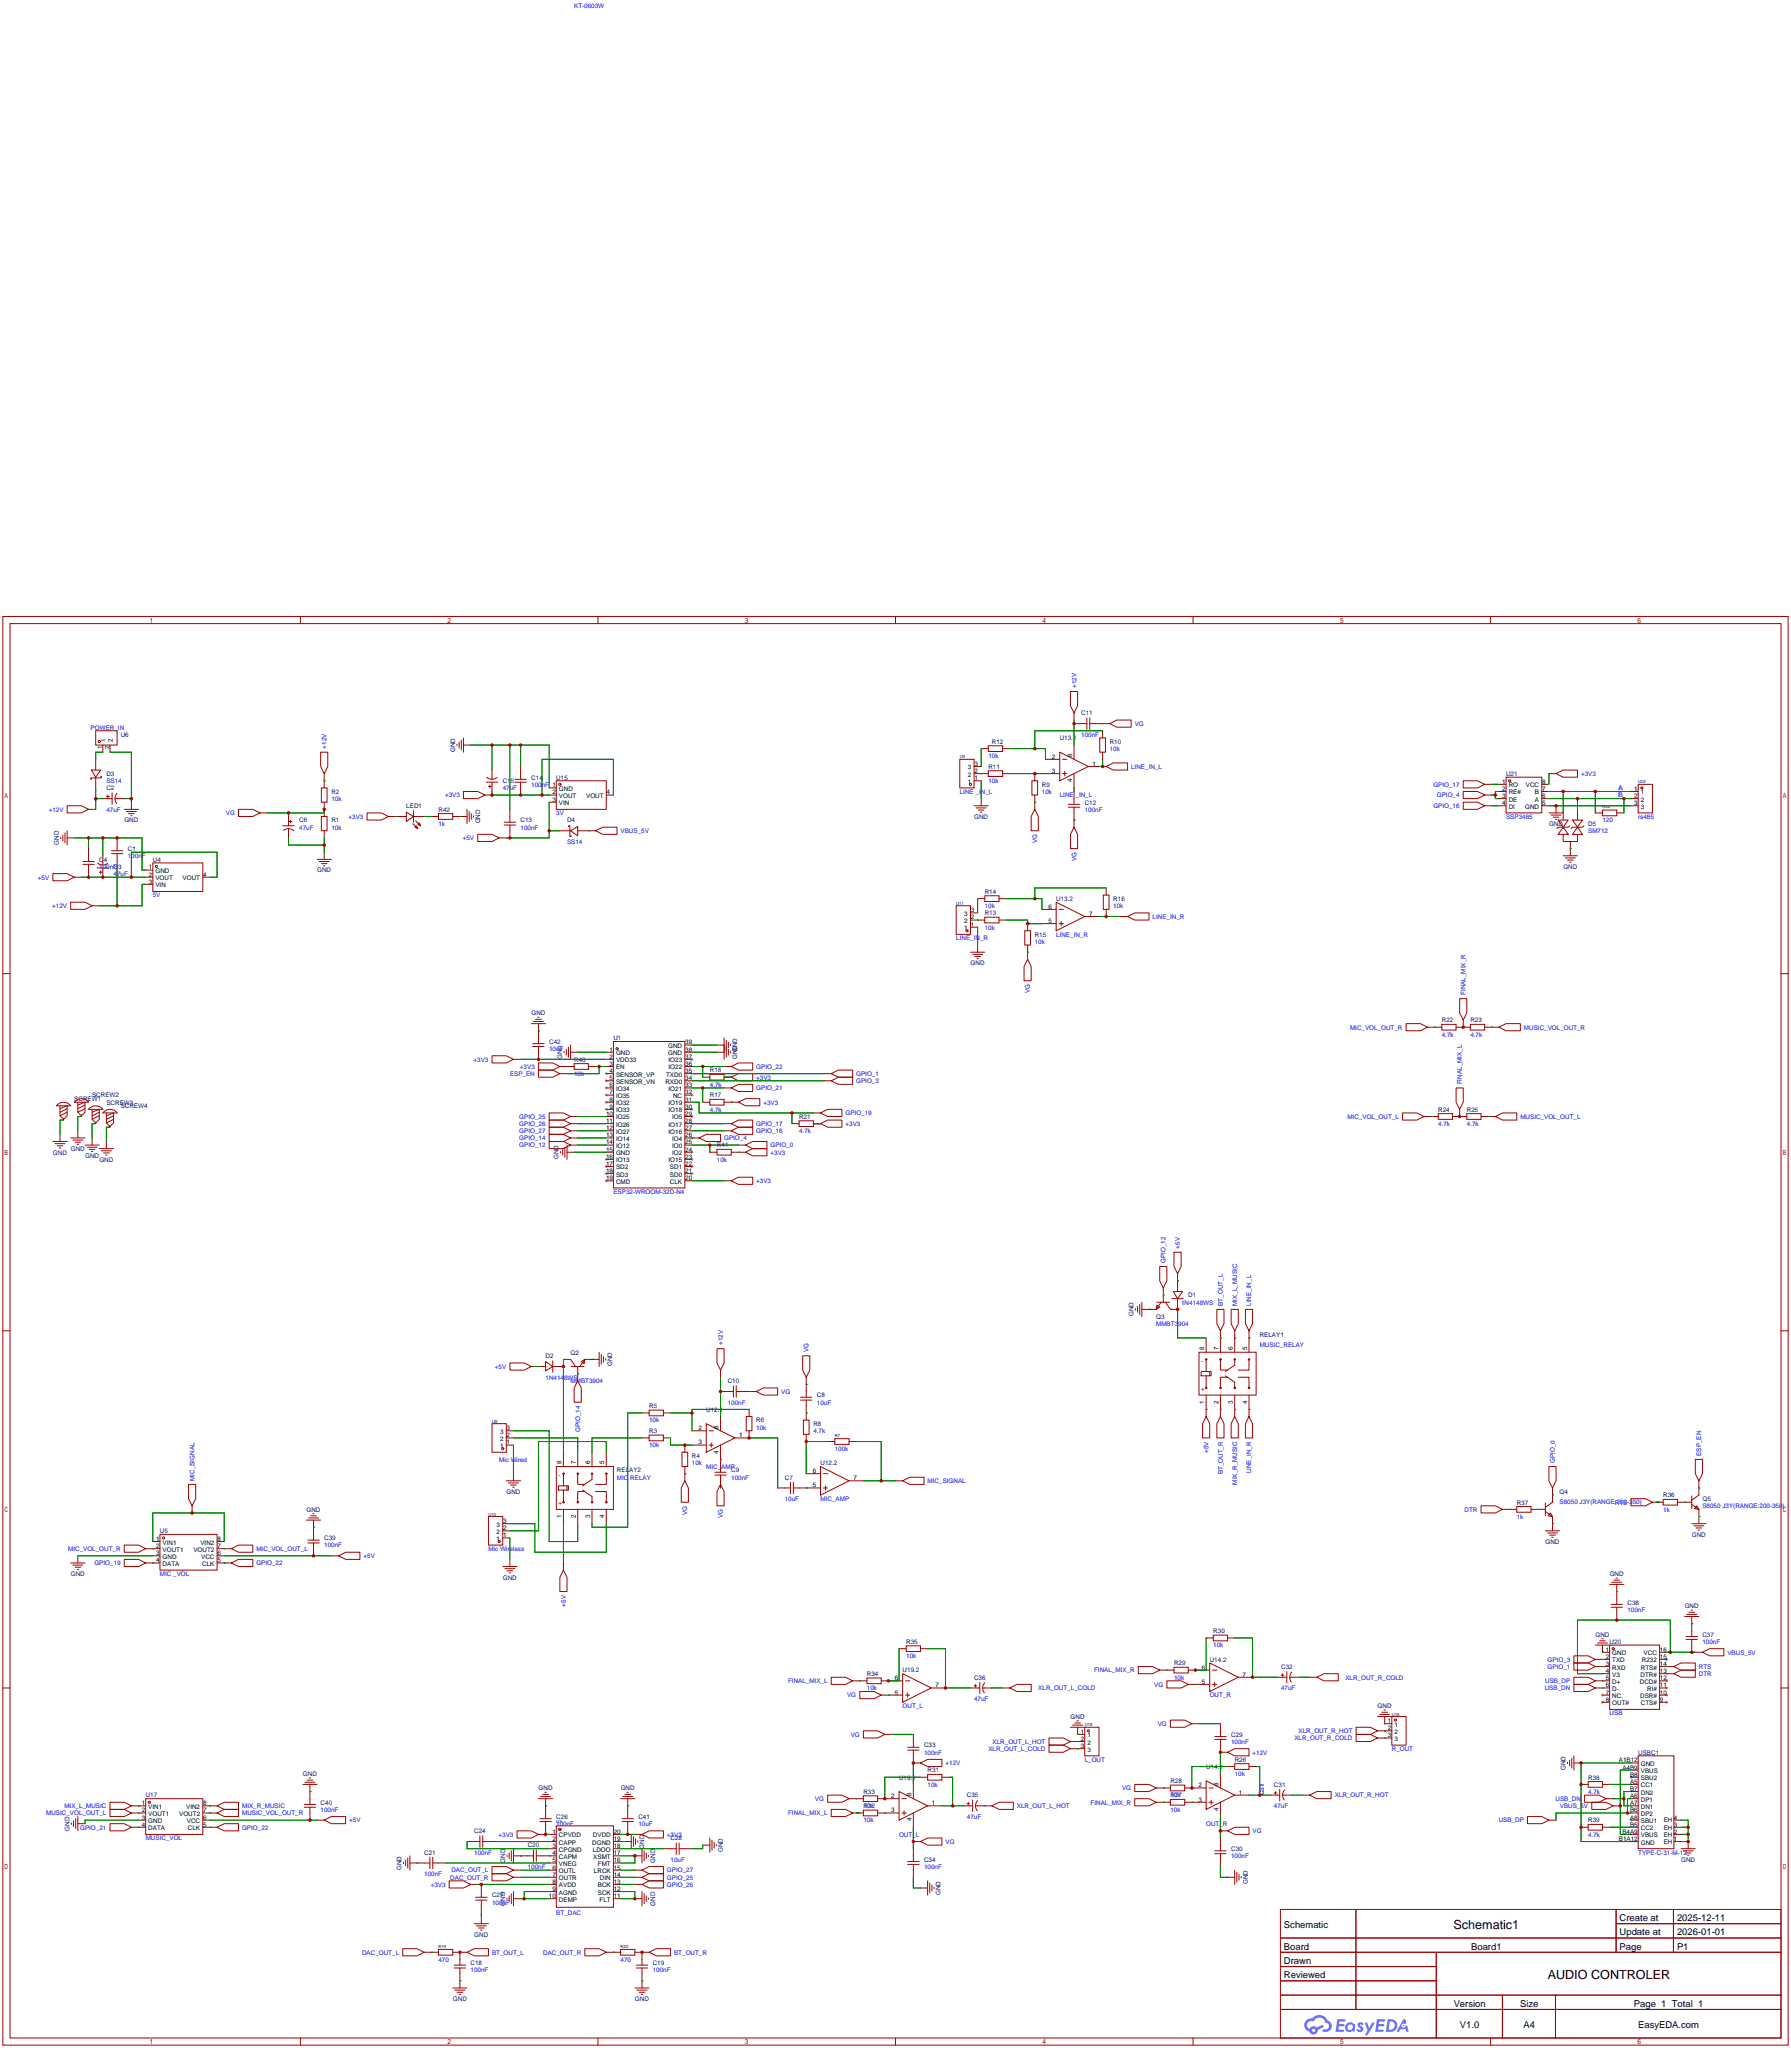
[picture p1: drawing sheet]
<svg xmlns="http://www.w3.org/2000/svg" width="637mm" height="728mm" viewBox="0 0 637 728" stroke-linecap="round" stroke-linejoin="round" font-family="sans-serif">
<defs><g id="words">
<g font-size="4.5">
<text x="517" y="686">Schematic1</text>
<text x="550.5" y="703.8">AUDIO CONTROLER</text>
</g>
<g font-size="3.4">
<text x="576.1" y="683.1">Create at</text>
<text x="596.5" y="683.1">2025-12-11</text>
<text x="456.7" y="685.7">Schematic</text>
<text x="576.1" y="688.2">Update at</text>
<text x="596.5" y="688.2">2026-01-01</text>
<text x="456.7" y="693.3">Board</text>
<text x="523.3" y="693.3">Board1</text>
<text x="576.1" y="693.3">Page</text>
<text x="596.5" y="693.3">P1</text>
<text x="456.7" y="698.4">Drawn</text>
<text x="456.7" y="703.4">Reviewed</text>
<text x="517.1" y="713.6">Version</text>
<text x="540.7" y="713.6">Size</text>
<text x="581.2" y="713.6">Page 1 Total 1</text>
<text x="519.3" y="721.2">V1.0</text>
<text x="541.9" y="721.2">A4</text>
<text x="582.7" y="721.2">EasyEDA.com</text>
</g>
<g font-size="2.2" fill="#00f">
<text x="204.2" y="2.9">KT-0603W</text>
<text x="382.8" y="244.6" transform="rotate(-90 382.8 244.6)">+12V</text>
<text x="32.2" y="259.4">POWER_IN</text>
<text x="384.6" y="261.9">100nF</text>
<text x="403.6" y="258.1">VG</text>
<text x="116.1" y="266.2" transform="rotate(-90 116.1 266.2)">+12V</text>
<text x="351.5" y="269.6">10k</text>
<text x="394.7" y="267">10k</text>
<text x="402.3" y="273.4">LINE_IN_L</text>
<text x="562.4" y="275.9">+3V3</text>
<text x="37.8" y="278.4">SS14</text>
<text x="178.8" y="281">47uF</text>
<text x="189" y="279.7">100nF</text>
<text x="351.5" y="278.4">10k</text>
<text x="509.8" y="279.7">GPIO_17</text>
<text x="575.7" y="281">A</text>
<text x="117.9" y="284.8">10k</text>
<text x="158.3" y="283.5">+3V3</text>
<text x="341.4" y="282.3">LINE _IN_L</text>
<text x="370.6" y="282.3">10k</text>
<text x="376.9" y="283.5">LINE</text>
<text x="382.5" y="283.5">_IN_L</text>
<text x="509.8" y="287.3">GPIO_16</text>
<text x="511.1" y="283.5">GPIO_4</text>
<text x="575.7" y="283.5">B</text>
<text x="17.3" y="288.6">+12V</text>
<text x="37.8" y="288.6">47uF</text>
<text x="80.3" y="289.9">VG</text>
<text x="124" y="291.1">+3V3</text>
<text x="156" y="293.7">1k</text>
<text x="197.9" y="289.9">3V</text>
<text x="385.8" y="288.6">100nF</text>
<text x="535.7" y="291.1">SSP3485</text>
<text x="570" y="292.4">120</text>
<text x="582.7" y="291.1">rs485</text>
<text x="106.4" y="295">47uF</text>
<text x="117.9" y="295">10k</text>
<text x="164.6" y="298.8">+5V</text>
<text x="185.2" y="295">100nF</text>
<text x="220.7" y="296.2">VBUS_5V</text>
<text x="368.9" y="299.9" transform="rotate(-90 368.9 299.9)">VG</text>
<text x="564.9" y="296.2">SM712</text>
<text x="45.5" y="305.1">100nF</text>
<text x="201.7" y="300">SS14</text>
<text x="35.3" y="308.9">100nF</text>
<text x="40.4" y="311.5">47uF</text>
<text x="382.8" y="306.3" transform="rotate(-90 382.8 306.3)">VG</text>
<text x="13.5" y="312.7">+5V</text>
<text x="18.6" y="322.9">+12V</text>
<text x="54.4" y="319.1">5V</text>
<text x="350.3" y="322.9">10k</text>
<text x="396" y="322.9">10k</text>
<text x="410" y="326.7">LINE_IN_R</text>
<text x="340.1" y="334.3">LINE_IN_R</text>
<text x="350.3" y="330.5">10k</text>
<text x="368" y="335.6">10k</text>
<text x="375.7" y="333.1">LINE_IN_R</text>
<text x="366.3" y="353.3" transform="rotate(-90 366.3 353.3)">VG</text>
<text x="521.3" y="353.8" transform="rotate(-90 521.3 353.8)">FINAL_MIX_R</text>
<text x="480.2" y="366.1">MIC_VOL_OUT_R</text>
<text x="512.8" y="368.6">4.7k</text>
<text x="523" y="368.6">4.7k</text>
<text x="542" y="366.1">MUSIC_VOL_OUT_R</text>
<text x="168.4" y="377.5">+3V3</text>
<text x="195.3" y="373.7">10uF</text>
<text x="181.4" y="382.6">ESP_EN</text>
<text x="185" y="380">+3V3</text>
<text x="204.2" y="382.6">10k</text>
<text x="269" y="380">GPIO_22</text>
<text x="269" y="383.9">+3V3</text>
<text x="304.5" y="382.6">GPIO_1</text>
<text x="252.5" y="386.4">4.7k</text>
<text x="269" y="387.7">GPIO_21</text>
<text x="304.5" y="385.1">GPIO_3</text>
<text x="520" y="385.6" transform="rotate(-90 520 385.6)">FINAL_MIX_L</text>
<text x="252.5" y="395.3">4.7k</text>
<text x="271.5" y="392.7">+3V3</text>
<text x="184.7" y="397.8">GPIO_25</text>
<text x="184.7" y="400.4">GPIO_26</text>
<text x="269" y="400.4">GPIO_17</text>
<text x="300.7" y="396.6">GPIO_19</text>
<text x="300.7" y="400.4">+3V3</text>
<text x="479.3" y="397.8">MIC_VOL_OUT_L</text>
<text x="511.6" y="400.4">4.7k</text>
<text x="521.7" y="400.4">4.7k</text>
<text x="540.8" y="397.8">MUSIC_VOL_OUT_L</text>
<text x="184.7" y="402.9">GPIO_27</text>
<text x="184.7" y="408">GPIO_12</text>
<text x="184.7" y="405.4">GPIO_14</text>
<text x="257.6" y="405.4">GPIO_4</text>
<text x="269" y="402.9">GPIO_16</text>
<text x="274.1" y="408">GPIO_0</text>
<text x="284.2" y="402.9">4.7k</text>
<text x="255" y="413.1">10k</text>
<text x="274.1" y="410.5">+3V3</text>
<text x="218.2" y="424.5">ESP32-WROOM-32D-N4</text>
<text x="269" y="420.7">+3V3</text>
<text x="419.7" y="444" transform="rotate(-90 419.7 444)">+5V</text>
<text x="414.6" y="449.1" transform="rotate(-90 414.6 449.1)">GPIO_12</text>
<text x="420.1" y="463.9">1N4148WS</text>
<text x="434.9" y="464.3" transform="rotate(-90 434.9 464.3)">BT_OUT_L</text>
<text x="440" y="464.3" transform="rotate(-90 440 464.3)">MIX_L_MUSIC</text>
<text x="445.1" y="464.3" transform="rotate(-90 445.1 464.3)">LINE_IN_L</text>
<text x="411.2" y="471.5">MMBT3904</text>
<text x="257.1" y="478.3" transform="rotate(-90 257.1 478.3)">+12V</text>
<text x="448.1" y="478.8">MUSIC_RELAY</text>
<text x="287.6" y="480.8" transform="rotate(-90 287.6 480.8)">VG</text>
<text x="176" y="486.7">+5V</text>
<text x="194.1" y="490.5">1N4148WS</text>
<text x="202.9" y="491.8">MMBT3904</text>
<text x="277.9" y="495.6">VG</text>
<text x="258.8" y="499.4">100nF</text>
<text x="290.6" y="499.4">10uF</text>
<text x="206.3" y="509.2" transform="rotate(-90 206.3 509.2)">GPIO_14</text>
<text x="230.9" y="505.8">10k</text>
<text x="269" y="508.3">10k</text>
<text x="289.3" y="509.6">4.7k</text>
<text x="230.9" y="514.7">10k</text>
<text x="296.9" y="515.9">100k</text>
<text x="177.5" y="519.7">Mic Wired</text>
<text x="246.1" y="521">10k</text>
<text x="429.8" y="516.6" transform="rotate(-90 429.8 516.6)">+5V</text>
<text x="553" y="520.2" transform="rotate(-90 553 520.2)">GPIO_0</text>
<text x="605.1" y="517.7" transform="rotate(-90 605.1 517.7)">ESP_EN</text>
<text x="69.1" y="526.5" transform="rotate(-90 69.1 526.5)">MIC_SIGNAL</text>
<text x="219.5" y="526.1">MIC RELAY</text>
<text x="251.2" y="522.3">MIC_AMP</text>
<text x="260.1" y="526.1">100nF</text>
<text x="329.9" y="527.4">MIC_SIGNAL</text>
<text x="434.9" y="524.3" transform="rotate(-90 434.9 524.3)">BT_OUT_R</text>
<text x="440" y="527.9" transform="rotate(-90 440 527.9)">MIX_R_MUSIC</text>
<text x="445.1" y="523.9" transform="rotate(-90 445.1 523.9)">LINE_IN_R</text>
<text x="279.1" y="533.7">10uF</text>
<text x="291.8" y="533.7">MIC_AMP</text>
<text x="244.4" y="538.7" transform="rotate(-90 244.4 538.7)">VG</text>
<text x="257.1" y="539.9" transform="rotate(-90 257.1 539.9)">VG</text>
<text x="520.9" y="537.5">DTR</text>
<text x="554.7" y="534.7">S8050 J3Y(RANGE:200-350)</text>
<text x="574.4" y="535">RTS</text>
<text x="591.6" y="537.5">1k</text>
<text x="605.5" y="536.3">S8050 J3Y(RANGE:200-350)</text>
<text x="539.5" y="540.1">1k</text>
<text x="24.2" y="551.5">MIC_VOL_OUT_R</text>
<text x="91.2" y="551.5">MIC_VOL_OUT_L</text>
<text x="115.3" y="550.2">100nF</text>
<text x="173.7" y="551.5">Mic Wireless</text>
<text x="33.6" y="556.6">GPIO_19</text>
<text x="91.2" y="556.6">GPIO_22</text>
<text x="129.3" y="554">+5V</text>
<text x="56.9" y="560.4">MIC _VOL</text>
<text x="201.2" y="571.2" transform="rotate(-90 201.2 571.2)">+5V</text>
<text x="578.9" y="573.1">100nF</text>
<text x="431.5" y="585.8">10k</text>
<text x="605.5" y="584.5">100nF</text>
<text x="322.3" y="589.6">10k</text>
<text x="550.4" y="593.4">GPIO_1</text>
<text x="550.4" y="590.9">GPIO_3</text>
<text x="604.3" y="593.4">RTS</text>
<text x="614.4" y="588.3">VBUS_5V</text>
<text x="280.3" y="598.5">FINAL_MIX_L</text>
<text x="389.2" y="594.7">FINAL_MIX_R</text>
<text x="410.5" y="599.8">VG</text>
<text x="417.6" y="597.2">10k</text>
<text x="478.5" y="597.2">XLR_OUT_R_COLD</text>
<text x="549.6" y="598.5">USB_DP</text>
<text x="604.3" y="595.9">DTR</text>
<text x="301.3" y="603.6">VG</text>
<text x="308.4" y="601">10k</text>
<text x="346.5" y="604.8">47uF</text>
<text x="369.3" y="601">XLR_OUT_L_COLD</text>
<text x="430.3" y="603.6">OUT_R</text>
<text x="455.7" y="601">47uF</text>
<text x="549.5" y="601">USB_DN</text>
<text x="321.1" y="607.4">OUT_L</text>
<text x="572.5" y="609.9">USB</text>
<text x="302.6" y="617.5">VG</text>
<text x="411.8" y="613.7">VG</text>
<text x="461.9" y="616.3">XLR_OUT_R_HOT</text>
<text x="328.7" y="623.9">100nF</text>
<text x="351.6" y="622.6">XLR_OUT_L_COLD</text>
<text x="353" y="620.1">XLR_OUT_L_HOT</text>
<text x="437.9" y="620.1">100nF</text>
<text x="445.5" y="623.9">+12V</text>
<text x="460.4" y="618.8">XLR_OUT_R_COLD</text>
<text x="495" y="622.6">R_OUT</text>
<text x="336.3" y="627.7">+12V</text>
<text x="385.8" y="626.4">L_OUT</text>
<text x="329.9" y="635.3">10k</text>
<text x="439.2" y="631.5">10k</text>
<text x="289.9" y="640.4">VG</text>
<text x="387.9" y="641.7">FINAL_MIX_R</text>
<text x="399.1" y="636.6">VG</text>
<text x="416.3" y="639.1">10k</text>
<text x="449.5" y="638.3" transform="rotate(-90 449.5 638.3)">C31</text>
<text x="474.7" y="639.1">XLR_OUT_R_HOT</text>
<text x="553.3" y="640.4">USB_DN</text>
<text x="564.9" y="637.9">4.7k</text>
<text x="16.4" y="645.5">MUSIC_VOL_OUT_L</text>
<text x="22.9" y="642.9">MIX_L_MUSIC</text>
<text x="86.1" y="642.9">MIX_R_MUSIC</text>
<text x="86.1" y="645.5">MUSIC_VOL_OUT_R</text>
<text x="114" y="644.2">100nF</text>
<text x="280.3" y="645.5">FINAL_MIX_L</text>
<text x="307.1" y="642.9">10k</text>
<text x="343.9" y="646.7">47uF</text>
<text x="361.7" y="642.9">XLR_OUT_L_HOT</text>
<text x="416.3" y="644.2">10k</text>
<text x="453.1" y="642.9">47uF</text>
<text x="554.8" y="642.9">VBUS_5V</text>
<text x="28.5" y="650.6">GPIO_21</text>
<text x="86.1" y="650.6">GPIO_22</text>
<text x="124.2" y="648">+5V</text>
<text x="177.3" y="653.1">+3V3</text>
<text x="197.9" y="649.3">100nF</text>
<text x="227.1" y="649.3">10uF</text>
<text x="237.2" y="653.1">+3V3</text>
<text x="307.1" y="648">10k</text>
<text x="319.8" y="653.1">OUT_L</text>
<text x="429" y="649.3">OUT_R</text>
<text x="445.5" y="651.8">VG</text>
<text x="533.1" y="648">USB_DP</text>
<text x="564.9" y="653.1">4.7k</text>
<text x="51.8" y="654.4">MUSIC_VOL</text>
<text x="168.7" y="659.4">100nF</text>
<text x="336.3" y="655.6">VG</text>
<text x="582.7" y="659.4">TYPE-C-31-M-12</text>
<text x="160.5" y="665.8">DAC_OUT_L</text>
<text x="187.7" y="664.5">100nF</text>
<text x="237.2" y="665.8">GPIO_27</text>
<text x="238.5" y="662">10uF</text>
<text x="328.7" y="664.5">100nF</text>
<text x="437.9" y="660.7">100nF</text>
<text x="150.9" y="667.1">100nF</text>
<text x="153.2" y="670.9">+3V3</text>
<text x="160.2" y="668.3">DAC_OUT_R</text>
<text x="237.2" y="670.9">GPIO_26</text>
<text x="237.2" y="668.3">GPIO_25</text>
<text x="175" y="677.2">100nF</text>
<text x="197.9" y="681">BT_DAC</text>
<text x="128.8" y="695">DAC_OUT_L</text>
<text x="175" y="695">BT_OUT_L</text>
<text x="193.2" y="695">DAC_OUT_R</text>
<text x="239.8" y="695">BT_OUT_R</text>
<text x="156" y="697.5">470</text>
<text x="167.4" y="701.4">100nF</text>
<text x="220.7" y="697.5">470</text>
<text x="232.2" y="701.4">100nF</text>
</g>
<g font-size="2.2" fill="#000080">
<text x="384.6" y="254.3">C11</text>
<text x="42.9" y="261.9">U6</text>
<text x="376.9" y="263.2">U13.1</text>
<text x="161.9" y="267.4" transform="rotate(-90 161.9 267.4)">GND</text>
<text x="352.8" y="264.5">R12</text>
<text x="394.7" y="264.5">R10</text>
<text x="37.8" y="275.9">D3</text>
<text x="351.5" y="273.4">R11</text>
<text x="535.7" y="275.9">U21</text>
<text x="37.8" y="281">C2</text>
<text x="178.8" y="278.4">C15</text>
<text x="189" y="277.2">C14</text>
<text x="197.9" y="277.2">U15</text>
<text x="370.6" y="279.7">R9</text>
<text x="117.9" y="282.3">R2</text>
<text x="144.5" y="287.3">LED1</text>
<text x="385.8" y="286.1">C12</text>
<text x="44.2" y="292.4">GND</text>
<text x="106.4" y="292.4">C6</text>
<text x="117.9" y="292.4">R1</text>
<text x="156" y="288.6">R42</text>
<text x="170.7" y="292.8" transform="rotate(-90 170.7 292.8)">GND</text>
<text x="185.2" y="292.4">C13</text>
<text x="201.7" y="292.4">D4</text>
<text x="346.5" y="291.1">GND</text>
<text x="551" y="293.7">GND</text>
<text x="564.9" y="293.7">D5</text>
<text x="20.9" y="300.4" transform="rotate(-90 20.9 300.4)">GND</text>
<text x="45.5" y="302.6">C1</text>
<text x="35.3" y="306.4">C4</text>
<text x="40.4" y="308.9">C3</text>
<text x="54.4" y="306.4">U4</text>
<text x="112.8" y="310.2">GND</text>
<text x="556.1" y="308.9">GND</text>
<text x="350.3" y="317.8">R14</text>
<text x="375.7" y="320.4">U13.2</text>
<text x="396" y="320.4">R16</text>
<text x="350.3" y="325.4">R13</text>
<text x="368" y="333.1">R15</text>
<text x="345.2" y="343.2">GND</text>
<text x="189" y="361">GND</text>
<text x="512.8" y="363.5">R22</text>
<text x="523" y="363.5">R23</text>
<text x="195.3" y="371.2">C42</text>
<text x="218.2" y="369.9">U1</text>
<text x="200" y="376.6" transform="rotate(-90 200 376.6)">GND</text>
<text x="204.2" y="377.5">R40</text>
<text x="262.2" y="376.6" transform="rotate(-90 262.2 376.6)">GND</text>
<text x="262.2" y="374.1" transform="rotate(-90 262.2 374.1)">GND</text>
<text x="252.5" y="381.3">R18</text>
<text x="26.4" y="391.5">SCREW1</text>
<text x="32.8" y="390.2">SCREW2</text>
<text x="37.8" y="392.7">SCREW3</text>
<text x="42.9" y="394">SCREW4</text>
<text x="252.5" y="390.2">R17</text>
<text x="511.6" y="395.3">R24</text>
<text x="521.7" y="395.3">R25</text>
<text x="284.2" y="397.8">R21</text>
<text x="255" y="408">R41</text>
<text x="18.8" y="410.5">GND</text>
<text x="25.2" y="409.3">GND</text>
<text x="30.3" y="411.8">GND</text>
<text x="35.4" y="413.1">GND</text>
<text x="198.7" y="412.2" transform="rotate(-90 198.7 412.2)">GND</text>
<text x="422.7" y="461.3">D1</text>
<text x="403.2" y="468.1" transform="rotate(-90 403.2 468.1)">GND</text>
<text x="411.2" y="468.9">Q3</text>
<text x="448.1" y="475.3">RELAY1</text>
<text x="194.1" y="482.9">D2</text>
<text x="202.9" y="481.6">Q2</text>
<text x="217.7" y="485.9" transform="rotate(-90 217.7 485.9)">GND</text>
<text x="258.8" y="491.8">C10</text>
<text x="290.6" y="496.9">C8</text>
<text x="230.9" y="500.7">R5</text>
<text x="251.2" y="502">U12.1</text>
<text x="230.9" y="509.6">R3</text>
<text x="269" y="505.8">R6</text>
<text x="289.3" y="507">R8</text>
<text x="246.1" y="518.5">R4</text>
<text x="291.8" y="521">U12.2</text>
<text x="219.5" y="523.6">RELAY2</text>
<text x="260.1" y="523.6">C9</text>
<text x="279.1" y="526.1">C7</text>
<text x="180.1" y="531.2">GND</text>
<text x="554.7" y="531.2">Q4</text>
<text x="591.6" y="532.4">R36</text>
<text x="605.5" y="533.7">Q5</text>
<text x="109" y="537.5">GND</text>
<text x="539.5" y="535">R37</text>
<text x="56.9" y="545.1">U5</text>
<text x="115.3" y="547.7">C39</text>
<text x="549.7" y="549">GND</text>
<text x="601.8" y="546.4">GND</text>
<text x="25.2" y="560.4">GND</text>
<text x="178.9" y="561.7">GND</text>
<text x="572.6" y="560.4">GND</text>
<text x="578.9" y="570.5">C38</text>
<text x="599.2" y="571.8">GND</text>
<text x="431.5" y="580.7">R30</text>
<text x="567.5" y="582">GND</text>
<text x="605.5" y="582">C37</text>
<text x="322.3" y="584.5">R35</text>
<text x="572.5" y="584.5">U20</text>
<text x="417.6" y="592.1">R29</text>
<text x="430.3" y="590.9">U14.2</text>
<text x="455.7" y="593.4">C32</text>
<text x="308.4" y="595.9">R34</text>
<text x="321.1" y="594.7">U19.2</text>
<text x="346.5" y="597.2">C36</text>
<text x="380.8" y="611.2">GND</text>
<text x="490" y="607.4">GND</text>
<text x="437.9" y="617.5">C29</text>
<text x="328.7" y="621.3">C33</text>
<text x="582.7" y="623.9">USBC1</text>
<text x="429" y="629">U14.1</text>
<text x="439.2" y="626.4">R26</text>
<text x="556.8" y="629.4" transform="rotate(-90 556.8 629.4)">GND</text>
<text x="107.7" y="631.5">GND</text>
<text x="319.8" y="632.8">U19.1</text>
<text x="329.9" y="630.2">R31</text>
<text x="416.3" y="634">R28</text>
<text x="453.1" y="635.3">C31</text>
<text x="564.9" y="632.8">R38</text>
<text x="51.8" y="639.1">U17</text>
<text x="114" y="641.7">C40</text>
<text x="191.6" y="636.6">GND</text>
<text x="220.8" y="636.6">GND</text>
<text x="307.1" y="637.9">R33</text>
<text x="343.9" y="639.1">C35</text>
<text x="416.3" y="639.1">R27</text>
<text x="197.9" y="646.7">C26</text>
<text x="227.1" y="646.7">C41</text>
<text x="307.1" y="642.9">R32</text>
<text x="24.7" y="651" transform="rotate(-90 24.7 651)">GND</text>
<text x="168.7" y="651.8">C24</text>
<text x="564.9" y="648">R39</text>
<text x="150.9" y="659.4">C21</text>
<text x="187.7" y="656.9">C20</text>
<text x="229.2" y="657.3" transform="rotate(-90 229.2 657.3)">GND</text>
<text x="238.5" y="654.4">C28</text>
<text x="257.1" y="658.6" transform="rotate(-90 257.1 658.6)">GND</text>
<text x="437.9" y="658.2">C30</text>
<text x="142.8" y="664.9" transform="rotate(-90 142.8 664.9)">GND</text>
<text x="179.6" y="662.4" transform="rotate(-90 179.6 662.4)">GND</text>
<text x="233" y="662.4" transform="rotate(-90 233 662.4)">GND</text>
<text x="328.7" y="662">C34</text>
<text x="598" y="662">GND</text>
<text x="443.8" y="670" transform="rotate(-90 443.8 670)">GND</text>
<text x="175" y="674.7">C27</text>
<text x="179.6" y="677.6" transform="rotate(-90 179.6 677.6)">GND</text>
<text x="233" y="677.6" transform="rotate(-90 233 677.6)">GND</text>
<text x="334.6" y="673.8" transform="rotate(-90 334.6 673.8)">GND</text>
<text x="168.7" y="688.7">GND</text>
<text x="167.4" y="698.8">C18</text>
<text x="232.2" y="698.8">C19</text>
<text x="161.1" y="711.5">GND</text>
<text x="225.9" y="711.5">GND</text>
</g>
<g font-size="2.2">
<text x="37.6" y="264" transform="rotate(-90 37.6 264)">1</text>
<text x="40.2" y="264" transform="rotate(-90 40.2 264)">2</text>
<text x="36.4" y="266.3" transform="rotate(-90 36.4 266.3)">1</text>
<text x="38.9" y="266.3" transform="rotate(-90 38.9 266.3)">2</text>
<text x="374.2" y="269.8">2</text>
<text x="381.3" y="269.2" transform="rotate(-90 381.3 269.2)">8</text>
<text x="344.3" y="273.6">3</text>
<text x="346.6" y="274.9">2</text>
<text x="346.6" y="272.3">3</text>
<text x="374.2" y="274.9">3</text>
<text x="388.6" y="272.3">1</text>
<text x="196.5" y="279.9">1</text>
<text x="198.8" y="281.2">GND</text>
<text x="344.3" y="278.7">1</text>
<text x="344.3" y="276.1">2</text>
<text x="346.6" y="277.4">1</text>
<text x="381.3" y="278.1" transform="rotate(-90 381.3 278.1)">4</text>
<text x="534.3" y="278.7">1</text>
<text x="534.3" y="281.2">2</text>
<text x="536.6" y="279.9">RO</text>
<text x="542.7" y="279.9">VCC</text>
<text x="548.5" y="281.2">7</text>
<text x="548.5" y="278.7">8</text>
<text x="581.3" y="281.2">1</text>
<text x="196.5" y="282.5">2</text>
<text x="196.5" y="285">3</text>
<text x="198.8" y="283.8">VOUT</text>
<text x="198.8" y="286.3">VIN</text>
<text x="208.5" y="283.8">VOUT</text>
<text x="215.8" y="282.5">4</text>
<text x="534.3" y="283.8">3</text>
<text x="534.3" y="286.3">4</text>
<text x="536.6" y="282.5">RE#</text>
<text x="536.6" y="285">DE</text>
<text x="536.6" y="287.6">DI</text>
<text x="542.5" y="287.6">GND</text>
<text x="546" y="285">A</text>
<text x="546" y="282.5">B</text>
<text x="548.5" y="286.3">5</text>
<text x="548.5" y="283.8">6</text>
<text x="581.3" y="283.8">2</text>
<text x="581.3" y="286.3">3</text>
<text x="583.6" y="282.5">1</text>
<text x="583.6" y="285">2</text>
<text x="583.6" y="287.6">3</text>
<text x="53" y="309.2">1</text>
<text x="53" y="311.7">2</text>
<text x="55.3" y="310.4">GND</text>
<text x="72.3" y="311.7">4</text>
<text x="53" y="314.2">3</text>
<text x="55.3" y="313">VOUT</text>
<text x="55.3" y="315.5">VIN</text>
<text x="65" y="313">VOUT</text>
<text x="372.9" y="323.1">6</text>
<text x="343" y="328.2">2</text>
<text x="343" y="325.7">3</text>
<text x="345.3" y="329.5">1</text>
<text x="345.3" y="326.9">2</text>
<text x="345.3" y="324.4">3</text>
<text x="372.9" y="328.2">5</text>
<text x="387.3" y="325.7">7</text>
<text x="343" y="330.7">1</text>
<text x="243.7" y="371.4">39</text>
<text x="216.8" y="376.5">2</text>
<text x="216.8" y="373.9">1</text>
<text x="219.1" y="377.7">VDD33</text>
<text x="219.1" y="375.2">GND</text>
<text x="237.7" y="372.7">GND</text>
<text x="237.7" y="375.2">GND</text>
<text x="237.8" y="377.7">IO23</text>
<text x="243.7" y="373.9">38</text>
<text x="243.7" y="376.5">37</text>
<text x="216.8" y="381.5">4</text>
<text x="216.8" y="379">3</text>
<text x="219.1" y="382.8">SENSOR_VP</text>
<text x="219.1" y="380.3">EN</text>
<text x="236.9" y="382.8">TXD0</text>
<text x="237.8" y="380.3">IO22</text>
<text x="243.7" y="379">36</text>
<text x="243.7" y="381.5">35</text>
<text x="216.8" y="389.2">7</text>
<text x="216.8" y="386.6">6</text>
<text x="216.8" y="384.1">5</text>
<text x="219.1" y="387.9">IO34</text>
<text x="219.1" y="385.4">SENSOR_VN</text>
<text x="236.7" y="385.4">RXD0</text>
<text x="237.8" y="387.9">IO21</text>
<text x="243.7" y="384.1">34</text>
<text x="243.7" y="386.6">33</text>
<text x="243.7" y="389.2">32</text>
<text x="216.8" y="394.2">9</text>
<text x="216.8" y="391.7">8</text>
<text x="219.1" y="395.5">IO33</text>
<text x="219.1" y="393">IO32</text>
<text x="219.1" y="390.4">IO35</text>
<text x="237.8" y="393">IO19</text>
<text x="237.8" y="395.5">IO18</text>
<text x="239.4" y="390.4">NC</text>
<text x="243.7" y="391.7">31</text>
<text x="243.7" y="394.2">30</text>
<text x="215.6" y="401.9">12</text>
<text x="215.6" y="399.3">11</text>
<text x="215.6" y="396.8">10</text>
<text x="219.1" y="400.6">IO26</text>
<text x="219.1" y="398.1">IO25</text>
<text x="237.8" y="400.6">IO17</text>
<text x="239" y="398.1">IO5</text>
<text x="243.7" y="396.8">29</text>
<text x="243.7" y="399.3">28</text>
<text x="243.7" y="401.9">27</text>
<text x="215.6" y="406.9">14</text>
<text x="215.6" y="404.4">13</text>
<text x="219.1" y="405.7">IO14</text>
<text x="219.1" y="403.1">IO27</text>
<text x="237.8" y="403.1">IO16</text>
<text x="239" y="405.7">IO4</text>
<text x="243.7" y="404.4">26</text>
<text x="243.7" y="406.9">25</text>
<text x="215.6" y="412">16</text>
<text x="215.6" y="409.5">15</text>
<text x="219.1" y="413.3">IO13</text>
<text x="219.1" y="410.8">GND</text>
<text x="219.1" y="408.2">IO12</text>
<text x="237.8" y="413.3">IO15</text>
<text x="239" y="408.2">IO0</text>
<text x="239" y="410.8">IO2</text>
<text x="243.7" y="409.5">24</text>
<text x="243.7" y="412">23</text>
<text x="215.6" y="419.6">19</text>
<text x="215.6" y="417.1">18</text>
<text x="215.6" y="414.6">17</text>
<text x="219.1" y="418.4">SD3</text>
<text x="219.1" y="415.8">SD2</text>
<text x="238.3" y="415.8">SD1</text>
<text x="238.3" y="418.4">SD0</text>
<text x="243.7" y="414.6">22</text>
<text x="243.7" y="417.1">21</text>
<text x="243.7" y="419.6">20</text>
<text x="219.1" y="420.9">CMD</text>
<text x="238.3" y="420.9">CLK</text>
<text x="428.3" y="480" transform="rotate(-90 428.3 480)">8</text>
<text x="433.4" y="480" transform="rotate(-90 433.4 480)">7</text>
<text x="438.5" y="480" transform="rotate(-90 438.5 480)">6</text>
<text x="443.5" y="480" transform="rotate(-90 443.5 480)">5</text>
<text x="428.3" y="499.1" transform="rotate(-90 428.3 499.1)">1</text>
<text x="433.4" y="499.1" transform="rotate(-90 433.4 499.1)">2</text>
<text x="438.5" y="499.1" transform="rotate(-90 438.5 499.1)">3</text>
<text x="443.5" y="499.1" transform="rotate(-90 443.5 499.1)">4</text>
<text x="177.9" y="509.8">3</text>
<text x="180.2" y="508.5">3</text>
<text x="248.4" y="508.5">2</text>
<text x="255.6" y="508" transform="rotate(-90 255.6 508)">8</text>
<text x="177.9" y="514.9">1</text>
<text x="177.9" y="512.4">2</text>
<text x="180.2" y="513.6">1</text>
<text x="180.2" y="511.1">2</text>
<text x="248.4" y="513.6">3</text>
<text x="262.9" y="511.1">1</text>
<text x="199.7" y="520.7" transform="rotate(-90 199.7 520.7)">8</text>
<text x="204.8" y="520.7" transform="rotate(-90 204.8 520.7)">7</text>
<text x="209.9" y="520.7" transform="rotate(-90 209.9 520.7)">6</text>
<text x="214.9" y="520.7" transform="rotate(-90 214.9 520.7)">5</text>
<text x="255.6" y="516.8" transform="rotate(-90 255.6 516.8)">4</text>
<text x="289.1" y="523.8">6</text>
<text x="303.5" y="526.3">7</text>
<text x="289.1" y="528.9">5</text>
<text x="199.7" y="539.7" transform="rotate(-90 199.7 539.7)">1</text>
<text x="204.8" y="539.7" transform="rotate(-90 204.8 539.7)">2</text>
<text x="209.9" y="539.7" transform="rotate(-90 209.9 539.7)">3</text>
<text x="214.9" y="539.7" transform="rotate(-90 214.9 539.7)">4</text>
<text x="176.6" y="545.4">2</text>
<text x="176.6" y="542.8">3</text>
<text x="178.9" y="544.1">2</text>
<text x="178.9" y="541.6">3</text>
<text x="55.5" y="547.9">1</text>
<text x="55.5" y="550.5">2</text>
<text x="57.8" y="549.2">VIN1</text>
<text x="57.8" y="551.7">VOUT1</text>
<text x="68.8" y="551.7">VOUT2</text>
<text x="71.3" y="549.2">VIN2</text>
<text x="77.3" y="550.5">7</text>
<text x="77.3" y="547.9">8</text>
<text x="176.6" y="547.9">1</text>
<text x="178.9" y="546.6">1</text>
<text x="55.5" y="553">3</text>
<text x="55.5" y="555.5">4</text>
<text x="57.8" y="554.3">GND</text>
<text x="57.8" y="556.8">DATA</text>
<text x="71.5" y="554.3">VCC</text>
<text x="71.9" y="556.8">CLK</text>
<text x="77.3" y="555.5">5</text>
<text x="77.3" y="553">6</text>
<text x="571.1" y="587.3">1</text>
<text x="590.4" y="587.3">16</text>
<text x="427.5" y="593.6">6</text>
<text x="571.1" y="589.8">2</text>
<text x="571.1" y="592.4">3</text>
<text x="573.5" y="588.6">GND</text>
<text x="573.5" y="591.1">TXD</text>
<text x="573.5" y="593.6">RXD</text>
<text x="583.6" y="593.6">RTS#</text>
<text x="584" y="591.1">R232</text>
<text x="584.6" y="588.6">VCC</text>
<text x="590.4" y="592.4">14</text>
<text x="590.4" y="589.8">15</text>
<text x="318.3" y="597.4">6</text>
<text x="332.7" y="600">7</text>
<text x="427.5" y="598.7">5</text>
<text x="442" y="596.2">7</text>
<text x="571.1" y="594.9">4</text>
<text x="571.1" y="597.4">5</text>
<text x="571.1" y="600">6</text>
<text x="573.5" y="596.2">V3</text>
<text x="573.5" y="598.7">D+</text>
<text x="583.3" y="598.7">DCD#</text>
<text x="583.5" y="596.2">DTR#</text>
<text x="590.4" y="600">11</text>
<text x="590.4" y="597.4">12</text>
<text x="590.4" y="594.9">13</text>
<text x="318.3" y="602.5">5</text>
<text x="571.1" y="602.5">7</text>
<text x="571.1" y="605.1">8</text>
<text x="573.5" y="601.3">D-</text>
<text x="573.5" y="603.8">NC.</text>
<text x="583.4" y="603.8">DSR#</text>
<text x="585.9" y="601.3">RI#</text>
<text x="590.4" y="605.1">9</text>
<text x="590.4" y="602.5">10</text>
<text x="573.5" y="606.3">OUT#</text>
<text x="583.6" y="606.3">CTS#</text>
<text x="384.5" y="616.5">1</text>
<text x="386.8" y="617.8">1</text>
<text x="493.7" y="612.7">1</text>
<text x="493.7" y="615.2">2</text>
<text x="493.7" y="617.8">3</text>
<text x="496" y="614">1</text>
<text x="496" y="616.5">2</text>
<text x="384.5" y="619">2</text>
<text x="384.5" y="621.6">3</text>
<text x="386.8" y="620.3">2</text>
<text x="386.8" y="622.8">3</text>
<text x="496" y="619">3</text>
<text x="575.8" y="626.7">A1B12</text>
<text x="577.1" y="629.2">A4B9</text>
<text x="583.6" y="627.9">GND</text>
<text x="426.2" y="635.5">2</text>
<text x="433.4" y="635" transform="rotate(-90 433.4 635)">8</text>
<text x="579.8" y="631.7">B8</text>
<text x="579.8" y="634.3">A5</text>
<text x="583.6" y="630.5">VBUS</text>
<text x="583.6" y="633">SBU2</text>
<text x="583.6" y="635.5">CC1</text>
<text x="50.4" y="641.9">1</text>
<text x="72.3" y="641.9">8</text>
<text x="317" y="639.4">2</text>
<text x="324.2" y="638.8" transform="rotate(-90 324.2 638.8)">8</text>
<text x="331.5" y="641.9">1</text>
<text x="426.2" y="640.6">3</text>
<text x="440.7" y="638.1">1</text>
<text x="579.8" y="636.8">B7</text>
<text x="579.8" y="639.4">A6</text>
<text x="579.8" y="641.9">A7</text>
<text x="583.6" y="638.1">DN2</text>
<text x="583.6" y="640.6">DP1</text>
<text x="50.4" y="644.4">2</text>
<text x="50.4" y="647">3</text>
<text x="52.8" y="643.2">VIN1</text>
<text x="52.8" y="645.7">VOUT1</text>
<text x="63.7" y="645.7">VOUT2</text>
<text x="66.2" y="643.2">VIN2</text>
<text x="72.3" y="647">6</text>
<text x="72.3" y="644.4">7</text>
<text x="317" y="644.4">3</text>
<text x="324.2" y="647.7" transform="rotate(-90 324.2 647.7)">4</text>
<text x="433.4" y="643.8" transform="rotate(-90 433.4 643.8)">4</text>
<text x="579.8" y="644.4">B6</text>
<text x="579.8" y="647">A8</text>
<text x="583.6" y="643.2">DN1</text>
<text x="583.6" y="645.7">DP2</text>
<text x="591.8" y="648">EH</text>
<text x="595.4" y="647">4</text>
<text x="50.4" y="649.5">4</text>
<text x="52.8" y="648.2">GND</text>
<text x="52.8" y="650.8">DATA</text>
<text x="66.5" y="648.2">VCC</text>
<text x="66.8" y="650.8">CLK</text>
<text x="72.3" y="649.5">5</text>
<text x="196.5" y="652.1">1</text>
<text x="198.8" y="653.3">CPVDD</text>
<text x="210.9" y="653.3">DVDD</text>
<text x="218.3" y="652.1">20</text>
<text x="577.1" y="652.1">B4A9</text>
<text x="579.8" y="649.5">B5</text>
<text x="583.6" y="648.2">SBU1</text>
<text x="583.6" y="650.8">CC2</text>
<text x="583.6" y="653.3">VBUS</text>
<text x="591.8" y="650.5">EH</text>
<text x="591.8" y="653.1">EH</text>
<text x="595.4" y="649.5">3</text>
<text x="595.4" y="652.1">2</text>
<text x="196.5" y="654.6">2</text>
<text x="196.5" y="657.1">3</text>
<text x="196.5" y="659.7">4</text>
<text x="198.8" y="655.9">CAPP</text>
<text x="198.8" y="658.4">CPGND</text>
<text x="210.6" y="655.9">DGND</text>
<text x="210.9" y="658.4">LDOO</text>
<text x="218.3" y="659.7">17</text>
<text x="218.3" y="657.1">18</text>
<text x="218.3" y="654.6">19</text>
<text x="575.8" y="654.6">B1A12</text>
<text x="583.6" y="655.9">GND</text>
<text x="591.8" y="655.6">EH</text>
<text x="595.4" y="654.6">1</text>
<text x="196.5" y="662.2">5</text>
<text x="196.5" y="664.8">6</text>
<text x="198.8" y="660.9">CAPM</text>
<text x="198.8" y="663.5">VNEG</text>
<text x="211" y="660.9">XSMT</text>
<text x="212.6" y="663.5">FMT</text>
<text x="218.3" y="664.8">15</text>
<text x="218.3" y="662.2">16</text>
<text x="196.5" y="667.3">7</text>
<text x="196.5" y="669.8">8</text>
<text x="198.8" y="666">OUTL</text>
<text x="198.8" y="668.6">OUTR</text>
<text x="198.8" y="671.1">AVDD</text>
<text x="211.3" y="666">LRCK</text>
<text x="212.6" y="671.1">BCK</text>
<text x="213.4" y="668.6">DIN</text>
<text x="218.3" y="669.8">13</text>
<text x="218.3" y="667.3">14</text>
<text x="195.2" y="674.9">10</text>
<text x="196.5" y="672.4">9</text>
<text x="198.8" y="673.6">AGND</text>
<text x="198.8" y="676.2">DEMP</text>
<text x="212.6" y="673.6">SCK</text>
<text x="213.3" y="676.2">FLT</text>
<text x="218.3" y="674.9">11</text>
<text x="218.3" y="672.4">12</text>
</g>
<g font-size="2.2" fill="#a00000">
<text x="427.2" y="484.5">-</text>
<text x="427.2" y="494.4">+</text>
<text x="198.6" y="525.2">-</text>
<text x="198.6" y="535.1">+</text>
</g>
<g font-size="1.5" fill="#000080">
<text x="341.4" y="269.7">U9</text>
<text x="582.7" y="278.6">U22</text>
<text x="570" y="287.5">R43</text>
<text x="340.1" y="321.8">U11</text>
<text x="175" y="505.9">U8</text>
<text x="296.9" y="511">R7</text>
<text x="173.7" y="538.9">U10</text>
<text x="495" y="610.1">U16</text>
<text x="385.8" y="613.9">U18</text>
<text x="197.9" y="648.2">U3</text>
<text x="156" y="692.6">R19</text>
<text x="220.7" y="692.6">R20</text>
</g>
</g></defs>
<g fill="#999">
<circle cx="246.1" cy="376.7" r=".51"/>
<circle cx="246.1" cy="389.4" r=".51"/>
<circle cx="246.1" cy="394.5" r=".51"/>
<circle cx="246.1" cy="397" r=".51"/>
<circle cx="246.1" cy="409.7" r=".51"/>
<circle cx="246.1" cy="412.2" r=".51"/>
<circle cx="246.1" cy="414.8" r=".51"/>
<circle cx="246.1" cy="417.3" r=".51"/>
<circle cx="215.6" cy="419.9" r=".51"/>
<circle cx="215.6" cy="417.3" r=".51"/>
<circle cx="215.6" cy="414.8" r=".51"/>
<circle cx="215.6" cy="412.2" r=".51"/>
<circle cx="215.6" cy="394.5" r=".51"/>
<circle cx="215.6" cy="391.9" r=".51"/>
<circle cx="215.6" cy="389.4" r=".51"/>
<circle cx="215.6" cy="386.8" r=".51"/>
<circle cx="215.6" cy="384.3" r=".51"/>
<circle cx="215.6" cy="381.8" r=".51"/>
<circle cx="570" cy="602.7" r=".51"/>
<circle cx="570" cy="605.3" r=".51"/>
<circle cx="592.8" cy="605.3" r=".51"/>
<circle cx="592.8" cy="602.7" r=".51"/>
<circle cx="592.8" cy="600.2" r=".51"/>
<circle cx="592.8" cy="597.7" r=".51"/>
<circle cx="592.8" cy="590" r=".51"/>
<circle cx="580.1" cy="632" r=".51"/>
<circle cx="580.1" cy="647.2" r=".51"/>
</g>
<g fill="none" stroke="#a10000" stroke-width=".36">
<path d="M1 219.2h635v508h-635zM106.8 219.2v2.5M212.7 219.2v2.5M318.5 219.2v2.5M424.3 219.2v2.5M530.2 219.2v2.5M3.6 221.7h629.9v503h-629.9zM1 346.2h2.6M633.5 346.2h2.5M1 473.2h2.6M633.5 473.2h2.5M1 600.2h2.6"/>
<path d="M633.5 600.2h2.5M455.4 678.9h178.1v45.8h-178.1zM482.3 678.9v35.6M574.8 678.9v15.3M595.2 678.9v15.3M455.4 689.1h178.1M455.4 694.2h178.1M455.4 699.3h55.5M510.9 694.2v30.5M574.8 684h58.7M455.4 709.4h178.1M455.4 704.3h55.5"/>
<path d="M455.4 714.5h178.1M534.4 709.4v15.3M553.3 709.4v15.3M106.8 724.7v2.5M212.7 724.7v2.5M318.5 724.7v2.5M424.3 724.7v2.5M530.2 724.7v2.5"/>
</g>
<g fill="#5487ff">
<path d="M483.2 719.3a1.3 1.3 0 0 1 1.8 .3l-.4 .6-.8-.3 .1 .4a1.21 1.21 0 0 1 .8 1.9 1.21 1.21 0 0 1-2.1-.1l-.2-.2 .5-.5 .8 .4a.31 .31 0 0 0 .4-.3 .31 .31 0 0 0-.3-.3 1.12 1.12 0 0 1-.6-1.9z"/>
<path d="M485.4 719.2h.9l.6 1.9 1.2-1.9h.9l-2.7 4.5h-.9l1-1.7z"/>
<path d="M475.7 718l2.8 .2-.1 .5-2 .1-.1 .9h1.6l.4 .4-.4 .4h-1.7l-.2 1.2h1.9l.2 .4-.2 .3-2.9 .1z"/>
<path d="M489.8 718l2.8 .2-.1 .5-2 .1-.1 .9h1.6l.4 .4-.4 .4h-1.7l-.2 1.2h1.9l.2 .4-.2 .3-2.9 .1z"/>
<path d="M499.2 718h.7l.4 1.3-.7 .4a.75 .75 0 0 0-1.1 .3 .75 .75 0 0 0 .5 1 .75 .75 0 0 0 .9-.6l.5-.3 .7 2.4h-.9l-.2-1h-1.9l-.5 1h-.9z"/>
<path d="M493.6 718l-.7 4.5h1.5a2.27 2.27 0 0 0 2.6-2.3 2.27 2.27 0 0 0-2.7-2.2zM494.3 718.8a1.54 1.54 0 0 1 1.8 1.7 1.54 1.54 0 0 1-2.2 1.2z"/>
<path d="M479 719.6a1.67 1.67 0 0 0-.3 2.4 1.67 1.67 0 0 0 2.4 .2l.7 .3 .3-2.5-.7-.3a1.58 1.58 0 0 0-2.4-.1zM479.1 720.8a1.05 1.05 0 0 1 2.1 0 1.05 1.05 0 0 1-2.1 0z"/>
<path d="M464.6 718.4a2.37 2.37 0 0 0 1.2 4 1.54 1.54 0 0 0 1.7 1 1.54 1.54 0 0 0 1.3-1.6l2.1-1.1-.5-.8-2 1.1a1.57 1.57 0 0 0-2.6 .4 1.5 1.5 0 0 1-.8-2.1 1.5 1.5 0 0 1 2.2-.5 2.27 2.27 0 0 1 2.3-1.4 2.27 2.27 0 0 1 2 1.8 1.23 1.23 0 0 1 1.2 1.6 1.23 1.23 0 0 1-1.8 .8 .47 .47 0 0 0-.5 .4 .47 .47 0 0 0 .4 .5 2.14 2.14 0 0 0 2.7-1.4 2.14 2.14 0 0 0-1.3-2.7 3.4 3.4 0 0 0-5.6-.7l-1 .1zM466.6 722a.6 .6 0 0 1 1.2 0 .6 .6 0 0 1-1.2 0z"/>
<circle cx="499.2" cy="720.3" r=".28"/>
</g>
<g fill="none" stroke="#a10000" stroke-width=".36">
<path d="M34 259.8h7.7v5.1h-7.7zM380.7 245.9h2.6v5.1l-1.3 2.5-1.3-2.5zM382 253.5v2.5M382 257.3h4.6M386.6 255.3v4M387.6 257.3h7.1M387.6 255.3v4M392.2 259.8v2.6M394.7 257.3l2.6-1.3h5v2.6h-5zM32.5 273.8h3.3l-1.8 2.6zM34 270v3.8M34 276.4v3.8"/>
<path d="M35.8 276.1h.3v.5h-3.8v.5h.2M36.6 264.9v2.6M39.1 264.9v2.6M114 267.5h2.6v5l-1.3 2.6-1.3-2.6zM115.3 275.1v5.1M162.6 264.7v.5M163.3 263.9v2M164.1 263.1v3.6M164.8 264.9h2.6M164.8 262.4v5.1M173 278.1h4M173.1 276.4a2.74 2.74 0 0 0 3.6 .1"/>
<path d="M173.7 279.7h1.1M174.2 279.1v1.1M175 273.8v3.3M175 278.1v3.3M183.1 277.1h4.1M183.1 278.1h4.1M185.2 272.5v4.6M185.2 278.1v4.6M197.9 277.6h17.7v10.2h-17.7zM341.4 270h5.1v10.2h-5.1zM346.5 277.6h2.5M346.5 275.1h5"/>
<path d="M346.5 272.5h2.5M349 266.2h2.5M351.5 274.1h5.1v2h-5.1zM351.5 265.2h5.1v2h-5.1zM356.6 275.1h2.6M356.6 266.2h2.6M367 277.6h2.1v5.1h-2.1zM368 275.1v2.5M371.9 275.1h5M371.9 270h5M376.9 267.5l10.2 5-10.2 5.1zM378 275.1h1.5"/>
<path d="M378 270h1.5M378.7 274.3v1.5M382 264.9v5.1M382 275.1v5.1M387.1 272.5h6.3M391.2 262.4h2v5.1h-2zM392.2 267.5v2.5M393.4 272.5l2.6-1.2h5.1v2.5h-5.1zM520.4 277.6h5.1l2.6 1.3-2.6 1.3h-5.1zM528.1 278.9h2.5M533.1 278.9h2.6M535.7 276.4h12.7v12.7h-12.7z"/>
<path d="M548.4 278.9h2.5M550.9 275.1h2.6M553.5 275.1l2.5-1.3h5.1v2.6h-5.1zM582.7 278.9h5.1v10.2h-5.1zM21.6 297.7v.5M22.4 296.9v2.1M23.1 296.2v3.5M23.9 286.5h5.1l2.5 1.3-2.5 1.3h-5.1zM23.9 297.9h2.5M23.9 295.4v5.1M31.5 287.8h2.5M36.6 284h3.3"/>
<path d="M37.8 283.2h1.1M38.4 282.7v1M39.9 281.9v4.1M40.9 284h3.3M41.6 282.1a2.74 2.74 0 0 0-.1 3.6M41.7 297.9v4.6M44.2 287.8h5.1M45 288.5h3.5M45.7 289.3h2.1M46.5 290.1h.5M46.7 285.2v2.6M84.8 287.8h5.1l2.6 1.3-2.6 1.2h-5.1z"/>
<path d="M92.5 289.1h2.5M100.6 293.6h4M100.9 295.3a2.74 2.74 0 0 1 3.6 .1M102.6 290.3v3.3M102.6 294.6v3.3M102.9 292.1h1M103.4 291.6v1M114.3 290.3h2v5.1h-2zM114.3 280.2h2v5h-2zM115.3 285.2v5.1M115.3 295.4v2.5M130.6 289.1h5l2.6 1.2-2.6 1.3h-5z"/>
<path d="M138.2 290.3h6.3M144.5 288.8l2.6 1.5-2.6 1.8zM146.8 292.9l1.8 1.7M147.1 290.3h3.8M147.1 288.3v4.1M147.8 291.8l1.8 1.8M148.1 293.6l.5 1-1-.5zM149.1 292.6l.5 1-1-.5zM153.4 290.3h2.6M156 289.3h5v2h-5zM161 290.3h5.1M164.8 281.4h5.1l2.6 1.3-2.6 1.3h-5.1z"/>
<path d="M166.1 287.8v5.1M166.9 288.5v3.6M167.6 289.3v2M168.4 290.1v.5M169.9 296.7h5.1l2.5 1.2-2.5 1.3h-5.1zM172.5 282.7h2.5M177.5 297.9h2.6M179.3 292.4h4.1M179.3 293.4h4.1M181.4 287.8v4.6M181.4 293.4v4.5M195.3 280.2h2.6"/>
<path d="M195.3 282.7h2.6M195.3 285.2h2.6M199.1 295.4h3.8M202.2 293.9v-.3h.5v3.8h.5v-.2M202.9 295.4l2.6-1.5v3.3zM205.5 295.4h6.3M211.8 295.4l2.6-1.3h5.1v2.6h-5.1zM215.6 282.7h2.6M346.5 286.5h5M347.2 287.3h3.6M348 288h2M348.7 288.8h.5"/>
<path d="M349 284v2.5M368 287.8l1.3 2.5v5.1h-2.5v-5.1zM368 282.7v5.1M380 287h4M380 286h4M382 294.1l1.3 2.6v5.1h-2.6v-5.1zM382 281.4v4.6M382 287v7.1M520.4 285.2h5.1l2.6 1.3-2.6 1.3h-5.1zM520.4 281.4h5.1l2.6 1.3-2.6 1.3h-5.1zM528.1 286.5h2.5M528.1 282.7h2.5"/>
<path d="M533.1 284h2.6M533.1 286.5h2.6M533.1 281.4h2.6M548.4 284h2.5M548.4 286.5h2.5M548.4 281.4h2.5M550.9 289.1h5.1v2.5M551.7 289.8h3.5M552.4 290.6h2.1M553.2 291.3h.5M553.5 286.5v2.6M554.2 291.6h3.6l-1.8 2.5z"/>
<path d="M556 294.1l1.8 2.6h-3.6zM556 296.7v2.5h5.1v-2.5M558.3 293.6l-.5 .5h-3.6l-.5 .5M558.5 299.2v5.1M559.3 291.6h3.6l-1.8 2.5zM561.1 294.1l1.8 2.6h-3.6zM561.1 289.1v2.5M563.4 293.6l-.5 .5h-3.6l-.5 .5M567.4 289.1h2.6M570 288h5.1v2.1h-5.1zM575.1 289.1h2.5M580.1 284h2.6"/>
<path d="M580.1 286.5h2.6M580.1 281.4h2.6M18.8 310.6h5.1l2.5 1.3-2.5 1.3h-5.1zM26.4 311.9h2.6M29.5 306.3h4M29.5 307.3h4M31.5 301.8v4.5M31.5 307.3v4.6M34.5 308.6h4.1M34.7 306.9a2.74 2.74 0 0 0 3.6 .1M35.3 310.1h1M35.8 309.6v1"/>
<path d="M36.6 304.3v3.3M36.6 308.6v3.3M39.6 302.5h4.1M39.6 303.5h4.1M41.7 303.5v4.6M51.8 309.4h2.6M51.8 311.9h2.6M51.8 314.5h2.6M54.4 306.8h17.7v10.2h-17.7zM72.1 311.9h2.6M112.8 305.6h5.1M113.5 306.3h3.6"/>
<path d="M114.3 307.1h2M115.1 307.8h.5M115.3 303v2.6M347.7 319.5h2.6M350.3 318.5h5v2h-5zM355.3 319.5h2.6M392.4 318.3h2.1v5h-2.1zM393.4 315.7v2.6M556 304.3h5.1M556.8 305.1h3.5M557.5 305.8h2.1M558.3 306.6h.5"/>
<path d="M25.1 320.8h5.1l2.6 1.3-2.6 1.2h-5.1zM32.8 322.1h2.5M340.1 322.1h5.1v10.1h-5.1zM345.2 329.7h2.5M345.2 327.2h5.1M345.2 324.6h2.5M345.2 338.6h5.1M345.9 339.3h3.6M347.7 336v2.6M350.3 326.1h5v2.1h-5zM355.3 327.2h2.6M364.5 331h2v5h-2z"/>
<path d="M365.5 328.4v2.6M365.5 336v5.1M370.6 323.3h5.1M370.6 328.4h5.1M375.7 320.8l10.1 5.1-10.1 5.1zM376.7 323.3h1.5M376.7 328.4h1.5M377.4 327.7v1.5M385.8 325.9h5.1M393.4 323.3v2.6M398.5 325.9h2.6M401.1 325.9l2.5-1.3h5.1v2.6h-5.1z"/>
<path d="M346.7 340.1h2M347.5 340.9h.5M365.5 341.1l1.3 2.6v5h-2.6v-5zM519.2 355.1h2.5v5.1l-1.3 2.5-1.2-2.5zM175 375.4h5.1l2.5 1.3-2.5 1.3h-5.1zM182.6 376.7h2.6M189 364h5.1M189.5 371.1h4M189.5 372.1h4M189.7 363.2h3.6M190.5 362.5h2M191.3 361.7h.5"/>
<path d="M191.5 378h5.1l2.5 1.2-2.5 1.3h-5.1zM191.5 364v7.1M191.5 372.1v4.6M199.1 379.2h5.1M200.7 373.9v.5M201.4 373.1v2.1M202.2 372.4v3.5M202.9 374.1h2.6M202.9 371.6v5.1M204.2 378.2h5.1v2h-5.1zM209.3 379.2h2.5M215.6 374.1h2.6"/>
<path d="M215.6 376.7h2.6M215.6 379.2h2.6M218.2 370.3h25.4v52.1h-25.4zM243.6 371.6h2.5M243.6 374.1h2.5M243.6 376.7h2.5M243.6 379.2h2.5M255 371.6h2.6M255 374.1h2.6M257.6 379.2h2.5M257.6 369.1v7.6M258.3 369.8v6.1"/>
<path d="M259.1 370.6v2M259.1 373.1v2.1M259.8 371.3v.6M259.8 373.9v.5M260.1 379.2l2.5-1.2h5.1v2.5h-5.1zM500.1 364h5.1l2.5 1.3-2.5 1.2h-5.1zM507.7 365.3h5.1M512.8 364.2h5.1v2.1h-5.1zM517.9 365.3h5.1M520.4 362.7v2.6M523 364.2h5.1v2.1h-5.1zM528.1 365.3h5"/>
<path d="M533.1 365.3l2.6-1.3h5.1v2.5h-5.1zM20.5 392.7a3.2 3.2 0 0 1 4.6 .5h-5zM21.3 393.2v3.5l1.3 1.3 1.3-1.3v-3.5l-2.6 1M22.6 397.8v.5M23.9 394.2l-2.6 1.3M23.9 395.5l-2.6 1.2M26.9 391.4a3.2 3.2 0 0 1 4.6 .5h-5.1zM27.7 391.9v3.6l1.3 1.2 1.2-1.2v-3.6l-2.5 1M29 396.5v.5M30.2 392.9l-2.5 1.3M30.2 394.2l-2.5 1.3M31.9 394a3.2 3.2 0 0 1 4.7 .5h-5.1z"/>
<path d="M32.8 394.5v3.5l1.2 1.3 1.3-1.3v-3.5l-2.5 1M34 399v.5M35.3 395.5l-2.5 1.2M35.3 396.7l-2.5 1.3M37 395.3a3.2 3.2 0 0 1 4.7 .4h-5.1zM37.8 395.7v3.6l1.3 1.3 1.3-1.3v-3.6l-2.6 1M40.4 396.7l-2.6 1.3M40.4 398l-2.6 1.3M191.5 380.5h5.1l2.5 1.3-2.5 1.2h-5.1zM195.3 395.7h5.1l2.5 1.3-2.5 1.3h-5.1zM195.3 398.3h5.1l2.5 1.2-2.5 1.3h-5.1zM199.1 381.8h2.6"/>
<path d="M202.9 397h2.6M202.9 399.5h2.6M215.6 381.8h2.6M215.6 384.3h2.6M215.6 386.8h2.6M215.6 389.4h2.6M215.6 391.9h2.6M215.6 394.5h2.6M215.6 397h2.6M215.6 399.5h2.6M243.6 381.8h2.5M243.6 384.3h2.5"/>
<path d="M243.6 386.8h2.5M243.6 389.4h2.5M243.6 391.9h2.5M243.6 394.5h2.5M243.6 397h2.5M243.6 399.5h2.5M249.9 391.9h2.6M249.9 383h2.6M252.5 390.9h5.1v2h-5.1zM252.5 382h5.1v2h-5.1zM257.6 386.8h2.5M257.6 391.9h5"/>
<path d="M257.6 399.5h2.5M257.6 383h2.5M260.1 386.8l2.5-1.2h5.1v2.5h-5.1zM260.1 399.5l2.5-1.2h5.1v2.5h-5.1zM260.1 383l2.5-1.2h5.1v2.5h-5.1zM262.6 391.9l2.6-1.2h5.1v2.5h-5.1zM281.7 399.5h2.5M284.2 398.5h5.1v2.1h-5.1zM289.3 399.5h2.5M289.3 395.7h2.5M291.8 395.7l2.6-1.2h5.1v2.5h-5.1zM291.8 399.5l2.6-1.2h5.1v2.5h-5.1z"/>
<path d="M293.1 381.8h2.6M293.1 384.3h2.6M295.7 381.8l2.5-1.3h5.1v2.5h-5.1zM295.7 384.3l2.5-1.3h5.1v2.6h-5.1zM498.9 395.7h5l2.6 1.3-2.6 1.3h-5zM506.5 397h5.1M511.6 396h5v2h-5zM516.6 397h5.1M517.9 386.8h2.5v5.1l-1.2 2.6-1.3-2.6zM519.2 394.5v2.5M521.7 396h5.1v2h-5.1zM526.8 397h5.1"/>
<path d="M531.9 397l2.5-1.3h5.1v2.6h-5.1zM18.8 405.9h5.1M19.6 406.7h3.5M20.3 407.4h2.1M21.1 408.2h.5M21.3 403.4v2.5M25.1 404.6h5.1M25.9 405.4h3.6M26.7 406.1h2M27.4 406.9h.5M27.7 402.1v2.5M30.2 407.2h5.1"/>
<path d="M31 407.9h3.5M31.7 408.7h2.1M32.5 409.4h.5M32.8 404.6v2.6M35.3 408.4h5.1M36.1 409.2h3.5M36.8 410h2.1M37.6 410.7h.5M37.8 405.9v2.5M39.1 400.3v.5M195.3 400.8h5.1l2.5 1.3-2.5 1.3h-5.1zM195.3 405.9h5.1l2.5 1.3-2.5 1.2h-5.1z"/>
<path d="M195.3 403.4h5.1l2.5 1.2-2.5 1.3h-5.1zM199.4 409.4v.6M200.2 408.7v2M200.9 407.9v3.6M201.7 409.7h2.5M201.7 407.2v5M202.9 402.1h2.6M202.9 404.6h2.6M202.9 407.2h2.6M215.6 402.1h2.6M215.6 404.6h2.6M215.6 407.2h2.6"/>
<path d="M215.6 409.7h2.6M215.6 412.2h2.6M215.6 414.8h2.6M215.6 417.3h2.6M215.6 419.9h2.6M243.6 402.1h2.5M243.6 404.6h5.1M243.6 407.2h2.5M243.6 409.7h2.5M243.6 412.2h2.5M243.6 414.8h2.5M243.6 417.3h2.5"/>
<path d="M243.6 419.9h2.5M248.7 404.6l2.5-1.2h5.1v2.5h-5.1zM252.5 409.7h2.5M255 408.7h5.1v2h-5.1zM257.6 402.1h2.5M257.6 419.9h2.5M260.1 402.1l2.5-1.3h5.1v2.6h-5.1zM260.1 419.9l2.5-1.3h5.1v2.5h-5.1zM260.1 409.7h5.1M262.6 407.2h2.6M265.2 407.2l2.5-1.3h5.1v2.5h-5.1zM265.2 409.7l2.5-1.3h5.1v2.6h-5.1z"/>
<path d="M412.5 450.3h2.5v5.1l-1.2 2.6-1.3-2.6zM413.8 458v5M417.3 459.2h3.3l-1.8 2.6zM417.6 445.3h2.5v5l-1.3 2.6-1.2-2.6zM418.8 452.9v6.3M255 479.6h2.6v5l-1.3 2.6-1.3-2.6zM403.9 465.3v.5M404.6 464.6v2M405.4 463.8v3.6M406.1 465.6h5.1M406.1 463v5.1M411.5 464.1l1 .7-1.3 .8z"/>
<path d="M411.5 463h4.6M413 463l-1.8 2.6M416.8 461.8h4.1M418.8 461.8v3.8h-2.5l-1.8-2.6M429 475.7v5.1M432.8 465.6h2.6v5.1l-1.3 2.5-1.3-2.5zM434.1 473.2v7.6M437.9 465.6h2.5v5.1l-1.2 2.5-1.3-2.5zM439.2 473.2v7.6M443 465.6h2.5v5.1l-1.3 2.5-1.2-2.5zM444.2 473.2v7.6M181.4 484.6h5l2.6 1.3-2.6 1.3h-5z"/>
<path d="M189 485.9h5.1M194.1 484.1l2.5 1.8-2.5 1.5zM196.6 485.9h3.8M196.6 483.9v4M200.4 483.4h2.5l1.8 2.5M203.2 485.9h4.6M205.5 491l1.3 2.5v5.1h-2.6v-5.1zM205.5 485.9v5.1M206.8 484.1l1.2-.7-.2 1.5zM208 483.4h5.1M208 483.4l-1.8 2.5M213.1 480.8v5.1"/>
<path d="M213.9 481.6v3.5M214.6 482.3v2.1M215.4 483.1v.5M256.3 487.2v2.5M256.3 494.8h4.6M260.9 492.8v4M261.9 494.8h7.1M261.9 492.8v4M269 494.8l2.5-1.3h5.1v2.6h-5.1zM284.7 496.8h4.1M284.7 497.8h4.1M285.5 482.1h2.5v5.1l-1.2 2.5-1.3-2.5z"/>
<path d="M286.8 489.7v7.1M286.8 497.8v7.2M426.5 480.8h20.3v15.3h-20.3zM427.2 487.7h3.1v1.5h-3.1zM429 483.4v4.3M429 489.2v4.3M429 496.1v7.6M430.3 487.7h.5v1.5h-.5M434.1 483.4v3.8h2.5M434.1 496.1v7.6M435.9 489.2l3.3 2.3v2M436.6 489.7h-2.5v3.8"/>
<path d="M439.2 483.4v2l-3.3 2.3M439.2 496.1v7.6M440.4 489.7h3.8v3.8M444.2 483.4v3.8h-3.8M444.2 496.1v7.6M175 506.2h5.1v10.2h-5.1zM180.1 513.8h2.5M180.1 511.3h2.5M180.1 508.8h2.5M200.4 516.4v5.1M205.5 516.4v5.1M210.6 516.4v5.1"/>
<path d="M215.6 516.4v5.1M228.3 511.3h2.6M228.3 502.4h2.6M230.9 510.3h5.1v2h-5.1zM230.9 501.4h5.1v2h-5.1zM236 511.3h2.5M236 502.4h2.5M242.6 516.4h2v5.1h-2zM243.6 513.8v2.6M246.1 513.8h5.1M246.1 508.8h5.1M251.2 506.2l10.2 5.1-10.2 5.1z"/>
<path d="M252.2 513.8h1.5M252.2 508.8h1.5M253 513.1v1.5M256.3 503.7v5.1M256.3 513.8v9.7M265.4 503.7h2.1v5.1h-2.1zM266.4 508.8v2.5h-5M266.4 501.1v2.6M285.8 505h2v5h-2zM286.8 510v2.6M294.4 512.6h2.5M296.9 511.6h5.1v2h-5.1z"/>
<path d="M302 512.6h2.5M429 503.7l1.3 2.5v5.1h-2.6v-5.1zM434.1 503.7l1.3 2.5v5.1h-2.6v-5.1zM439.2 503.7l1.2 2.5v5.1h-2.5v-5.1zM444.2 503.7l1.3 2.5v5.1h-2.5v-5.1zM603 518.9h2.5v5.1l-1.2 2.5-1.3-2.5zM67.1 527.8h2.5v5.1l-1.3 2.5-1.2-2.5zM68.3 535.4v2.6M109.7 539.7h3.6M110.5 539h2M111.3 538.2h.5M173.7 539.2h5.1v10.2h-5.1z"/>
<path d="M180.1 526.5h5.1M180.8 527.3h3.6M181.6 528.1h2M182.4 528.8h.5M182.6 524v2.5M197.9 521.5h20.3v15.2h-20.3zM198.6 528.3h3.1v1.5h-3.1zM200.4 524v4.3M200.4 529.8v4.4M200.4 536.7v5.1M201.7 528.3h.5v1.5h-.5M205.5 524v3.8h2.5"/>
<path d="M205.5 536.7v5.1M207.3 529.8l3.3 2.3v2.1M208 530.4h-2.5v3.8M210.6 524v2l-3.3 2.3M210.6 536.7v5.1M211.8 530.4h3.8v3.8M215.6 524v3.8h-3.8M215.6 536.7v5.1M243.6 526.5l1.3 2.6v5.1h-2.6v-5.1zM243.6 521.5v5M254.3 523.5h4M254.3 524.5h4"/>
<path d="M256.3 527.8l1.3 2.6v5h-2.6v-5zM256.3 524.5v4.6M276.6 529.1h4.6M281.2 527v4.1M282.2 529.1h9.6M282.2 527v4.1M286.8 524h5M291.8 521.5l10.2 5-10.2 5.1zM292.9 524h1.5M292.9 529.1h1.5M293.6 528.3v1.5M302 526.5h5.1"/>
<path d="M318.5 526.5h2.6M321.1 526.5l2.5-1.2h5.1v2.5h-5.1zM526.8 535.4h5.1l2.5 1.3-2.5 1.3h-5.1zM534.4 536.7h5.1M539.5 535.7h5.1v2h-5.1zM544.6 536.7h5.1M549.7 537.5l2.5 1.7M549.7 534.4v4.6M550.9 521.5h2.6v5l-1.3 2.6-1.3-2.6zM551.4 538l.8 1.2-1.5-.2zM552.2 529.1v5.1l-2.5 1.7M552.2 539.2v5.1"/>
<path d="M580.1 532.9h5.1l2.6 1.3-2.6 1.2h-5.1zM587.8 534.2h3.8M591.6 533.1h5v2.1h-5zM596.6 534.2h5.1M601.7 534.9l2.6 1.8M601.7 531.9v4.5M603.5 535.4l.8 1.3-1.6-.3zM604.3 526.5v5.1l-2.6 1.8M604.3 536.7v5.1M25.1 555.8h5.1M25.9 556.5h3.6M26.7 557.3h2"/>
<path d="M27.4 558h.5M27.7 553.2v2.6M44.2 554.5h5.1l2.5 1.3-2.5 1.2h-5.1zM44.2 549.4h5.1l2.5 1.3-2.5 1.2h-5.1zM51.8 550.7h5.1M51.8 555.8h5.1M54.4 548.1h2.5M54.4 553.2h2.5M56.9 545.6h20.3v12.7h-20.3zM77.2 548.1h2.6M77.2 550.7h5.1M77.2 553.2h2.6"/>
<path d="M77.2 555.8h5.1M82.3 555.8l2.5-1.3h5.1v2.5h-5.1zM82.3 550.7l2.5-1.3h5.1v2.5h-5.1zM109 540.5h5M109.5 548.6h4M109.5 547.6h4M111.5 540.5v7.1M111.5 548.6v4.6M117.9 553.2h2.5M120.4 553.2l2.5-1.3h5.1v2.6h-5.1zM178.8 546.9h2.6M178.8 544.3h2.6"/>
<path d="M178.8 541.8h2.6M178.8 557h5.1M179.6 557.8h3.5M180.3 558.5h2.1M181.1 559.3h.5M181.4 554.5v2.5M200.4 558.3l1.3 2.5v5.1h-2.6v-5.1zM200.4 555.8v2.5M549.7 544.3h5M550.4 545.1h3.6M551.2 545.8h2M551.9 546.6h.5"/>
<path d="M601.7 541.8h5.1M602.5 542.5h3.5M603.2 543.3h2.1M604 544.1h.5M572.5 563.4h5.1M573 570.5h4.1M573 571.5h4.1M573.3 562.6h3.5M574 561.8h2.1M574.8 561.1h.5M575.1 563.4v7.1M575.1 571.5v4.6"/>
<path d="M599.2 574.8h5.1M599.9 574h3.6M600.7 573.3h2M601.5 572.5h.5M601.7 574.8v7.1M295.7 596.4h5l2.6 1.3-2.6 1.2h-5zM303.3 597.7h5.1M308.4 596.6h5v2.1h-5zM313.4 597.7h7.7M319.8 586.2h2.5M321.1 595.1l10.1 5.1-10.1 5.1zM322.1 597.7h1.5"/>
<path d="M322.3 585.2h5.1v2h-5.1zM327.4 586.2h2.5M346.5 599.4h1M347 598.9v1M348.5 598.2v4M350.2 598.3a2.74 2.74 0 0 0-.1 3.6M404.9 592.6h5.1l2.5 1.3-2.5 1.2h-5.1zM412.5 593.9h5.1M415 597.7h5.1l2.6 1.2-2.6 1.3h-5.1zM417.6 592.8h5.1v2.1h-5.1zM422.7 593.9h7.6M422.7 598.9h7.6"/>
<path d="M429 582.4h2.5M430.3 591.3l10.1 5.1-10.1 5.1zM431.3 593.9h1.5M431.3 598.9h1.5M431.5 581.4h5.1v2h-5.1zM432.1 598.2v1.5M436.6 582.4h2.6M440.4 596.4h5.1M454.4 596.4h3.3M455.7 595.6h1M456.2 595.1v1M457.7 594.4v4"/>
<path d="M458.7 596.4h3.3M459.5 594.5a2.74 2.74 0 0 0-.2 3.6M465.8 596.4h2.6M468.4 596.4l2.5-1.3h5.1v2.6h-5.1zM559.8 596.4h5.1l2.5 1.3-2.5 1.2h-5.1zM559.8 598.9h5.1l2.5 1.3-2.5 1.3h-5.1zM559.8 591.3h5.1l2.5 1.3-2.5 1.3h-5.1zM559.8 588.8h5.1l2.5 1.2-2.5 1.3h-5.1zM567.4 597.7h5.1M567.4 590h5.1M567.4 592.6h5.1M567.4 585h5.1"/>
<path d="M568.2 584.2h3.6M569 583.4h2M569.7 582.7h.5M570 585v2.5h2.5M570 595.1h2.5M572.5 585h17.8v22.8h-17.8zM590.3 597.7h2.5M590.3 587.5h2.5M590.3 590h2.5M590.3 592.6h5.1M590.3 595.1h5.1M595.4 595.1l2.5-1.2h5.1v2.5h-5.1z"/>
<path d="M595.4 592.6l2.5-1.3h5.1v2.6h-5.1zM599.7 581.9h4.1M599.7 582.9h4.1M601.7 582.9v4.6M603 587.5h2.5M605.5 587.5l2.6-1.3h5.1v2.6h-5.1zM305.8 601.5h5.1l2.5 1.2-2.5 1.3h-5.1zM307.1 615.4h5.1l2.5 1.3-2.5 1.3h-5.1zM313.4 602.7h7.7M314.7 616.7h2.5M322.1 602.7h1.5M322.8 602v1.5"/>
<path d="M324.9 616.7v4.6M331.2 600.2h5.1M345.2 600.2h3.3M349.5 600.2h3.3M356.6 600.2h2.6M359.2 600.2l2.5-1.3h5.1v2.6h-5.1zM373.1 618h5.1l2.5 1.3-2.5 1.2h-5.1zM380.7 619.3h5.1M380.7 614.2h5.1M381.5 613.4h3.6M382.3 612.6h2M383 611.9h.5"/>
<path d="M383.3 614.2v2.5h2.5M385.8 614.2h5.1v10.1h-5.1zM416.3 611.6h5.1l2.5 1.3-2.5 1.3h-5.1zM423.9 612.9h2.6M432.1 617.5h4M432.1 618.5h4M434.1 612.9v4.6M434.1 618.5v4.6h2.5M482.3 614.2h5.1l2.6 1.2-2.6 1.3h-5.1zM482.3 616.7h5.1l2.6 1.3-2.6 1.3h-5.1zM490 615.4h5M490 618h5"/>
<path d="M490 610.4h5M490.7 609.6h3.6M491.5 608.8h2M492.3 608.1h.5M492.5 610.4v2.5h2.5M495 610.4h5.1v10.1h-5.1zM567.4 600.2h5.1M570 602.7h2.5M570 605.3h2.5M590.3 602.7h2.5M590.3 600.2h2.5M590.3 605.3h2.5"/>
<path d="M51.8 639.6h20.3v12.7h-20.3zM107.7 634.5h5.1M108.5 633.7h3.5M109.2 633h2.1M110 632.2h.5M110.2 634.5v7.1M191.5 639.6h5.1M192.3 638.8h3.5M193 638h2.1M193.8 637.3h.5M194.1 639.6v7.1M220.7 639.6h5.1"/>
<path d="M221.5 638.8h3.5M222.2 638h2.1M223 637.3h.5M223.3 639.6v7.1M294.4 638.3h5.1l2.5 1.3-2.5 1.2h-5.1zM302 639.6h5.1M307.1 638.6h5.1v2h-5.1zM312.2 639.6h7.6M319.8 637l10.1 5.1-10.1 5.1zM320.8 639.6h1.5M322.8 621.3h4.1M322.8 622.3h4.1"/>
<path d="M324.9 622.3v4.6h2.5M324.9 634.5v5.1M327.4 626.9l2.5-1.3h5.1v2.5h-5.1zM327.4 632h2.5M329.9 630.9h5.1v2.1h-5.1zM335 632h2.6M373.1 620.5h5.1l2.5 1.3-2.5 1.3h-5.1zM380.7 621.8h5.1M403.6 639.6h5.1l2.5 1.2-2.5 1.3h-5.1zM403.6 634.5h5.1l2.5 1.3-2.5 1.2h-5.1zM411.2 635.8h5.1M416.3 639.8h5.1v2.1h-5.1z"/>
<path d="M416.3 634.7h5.1v2.1h-5.1zM421.4 635.8h7.6M429 633.2l10.2 5.1-10.2 5.1zM430 635.8h1.5M434.1 630.7v5.1M436.6 623.1l2.6-1.3h5v2.5h-5zM436.6 628.1h2.6M439.2 627.1h5v2.1h-5zM439.2 638.3h5M444.2 628.1h2.6M451.9 638.3h3.3M453.1 637.5h1.1"/>
<path d="M453.6 637v1M455.2 636.3v4M456.2 638.3h3.3M456.9 636.4a2.74 2.74 0 0 0-.1 3.6M463.3 638.3h2.5M465.8 638.3l2.6-1.3h5.1v2.6h-5.1zM557.5 626.6v.5M558.3 625.9v2M559.1 625.1v3.5M559.8 626.9h2.6M559.8 624.3v5.1M562.4 634.5h2.5"/>
<path d="M563.6 638.3h5.1l2.5 1.3-2.5 1.2h-5.1zM564.9 633.5h5.1v2h-5.1zM570 634.5h2.5M571.2 639.6h2.6M580.1 639.6h2.6M580.1 632h2.6M580.1 626.9h2.6M580.1 629.4h2.6M580.1 634.5h2.6M580.1 637h2.6M582.7 624.3h12.7v33.1h-12.7zM25.4 648.2v.5"/>
<path d="M26.2 647.4v2.1M26.9 646.7v3.5M27.7 645.9v5.1M27.7 648.5h2.5M39.1 648.5h5.1l2.5 1.2-2.5 1.3h-5.1zM39.1 640.8h5.1l2.5 1.3-2.5 1.3h-5.1zM39.1 643.4h5.1l2.5 1.3-2.5 1.2h-5.1zM46.7 642.1h5.1M46.7 644.7h5.1M46.7 649.7h5.1M49.3 647.2h2.5M72.1 642.1h5.1"/>
<path d="M72.1 644.7h5.1M72.1 647.2h2.6M72.1 649.7h5.1M77.2 649.7l2.6-1.2h5v2.5h-5zM77.2 642.1l2.6-1.3h5v2.6h-5zM77.2 644.7l2.6-1.3h5v2.5h-5zM108.2 642.6h4.1M108.2 641.6h4.1M110.2 642.6v4.6M112.8 647.2h2.5M115.3 647.2l2.6-1.3h5v2.6h-5zM145.8 659.9v5.1"/>
<path d="M166.1 654.8h4.6M170.7 652.8v4M171.7 654.8h4.6M171.7 652.8v4M180.3 659.6v.5M181.1 658.9v2M181.9 658.1v3.6M182.6 659.9h7.1M182.6 657.4v5M183.9 651h5.1l2.5 1.3-2.5 1.2h-5.1zM189.7 657.9v4M190.8 659.9h7.1"/>
<path d="M190.8 657.9v4M192 646.7h4.1M192 647.7h4.1M194.1 647.7v4.6h-2.6M195.3 652.3h2.6M195.3 654.8h2.6M195.3 657.4h2.6M197.9 649.2h20.3v29h-20.3zM218.2 652.3h2.5M218.2 654.8h2.5M218.2 657.4h2.5M218.2 659.9h2.5"/>
<path d="M221.2 646.7h4.1M221.2 647.7h4.1M222 654.8h2.5M223.3 647.7v4.6M224.5 652.3v5.1M225.3 653v3.6M225.8 652.3h2.5M225.8 659.9h2.5M226.1 653.8v2M226.8 654.6v.5M228.3 652.3l2.6-1.3h5.1v2.5h-5.1zM228.3 657.4v5"/>
<path d="M229.1 658.1v3.6M229.9 658.9v2M230.6 659.6v.5M236 657.4h4.5M240.5 655.3v4.1M241.6 657.4h4.5M241.6 655.3v4.1M249.9 656.1h2.6M252.5 653.5v5.1M253.2 654.3v3.6M254 655.1v2M254.8 655.8v.5"/>
<path d="M295.7 643.4h5l2.6 1.3-2.6 1.2h-5zM303.3 644.7h3.8M307.1 643.6h5.1v2.1h-5.1zM312.2 644.7h7.6M320.8 644.7h1.5M321.6 643.9v1.5M324.9 654.8h2.5M324.9 644.7v5M324.9 657.4v4.5M327.4 654.8l2.5-1.3h5.1v2.6h-5.1zM329.9 642.1h5.1M342.6 642.1h3.3"/>
<path d="M343.9 641.3h1M344.4 640.8v1.1M345.9 640.1v4M347 642.1h5.8M347.7 640.3a2.74 2.74 0 0 0-.1 3.5M352.8 642.1l2.5-1.3h5.1v2.6h-5.1zM411.2 640.8h5.1M421.4 640.8h7.6M430 640.8h1.5M430.8 640.1v1.5M432.1 658.1h4M432.1 659.1h4"/>
<path d="M434.1 640.8v5.1M434.1 653.5v4.6M434.1 659.1v4.6M434.1 651h2.5M436.6 651l2.6-1.3h5v2.6h-5zM543.3 645.9h5.1l2.5 1.3-2.5 1.3h-5.1zM550.9 647.2h2.6M562.4 649.7h2.5M564.9 648.7h5.1v2h-5.1zM566.2 640.8h5l2.6 1.3-2.6 1.3h-5zM570 649.7h2.5M573.8 642.1h2.5"/>
<path d="M580.1 652.3h2.6M580.1 654.8h2.6M580.1 642.1h2.6M580.1 644.7h2.6M580.1 647.2h2.6M580.1 649.7h2.6M595.4 652.3h2.5M595.4 654.8h2.5M595.4 647.2h2.5M595.4 649.7h2.5M597.9 657.4h5.1M598.7 658.1h3.5"/>
<path d="M599.4 658.9h2.1M600.2 659.6h.5M600.5 654.8v2.6M143.5 662.2v.5M144.3 661.4v2M145 660.7v3.5M145.8 662.4h7.1M152.9 660.4v4.1M153.9 662.4h4.6M153.9 660.4v4.1M159.8 668.8h5l2.6 1.3-2.6 1.2h-5zM167.4 670.1h2.5"/>
<path d="M169.2 674.6h4M169.2 675.6h4M171.2 670.1v4.5M171.2 675.6v4.6M175 663.7h5.1l2.5 1.3-2.5 1.2h-5.1zM175 666.2h5.1l2.5 1.3-2.5 1.3h-5.1zM180.3 674.9v.5M181.1 674.1v2M181.9 673.4v3.5M182.6 665h2.6M182.6 667.5h2.6M182.6 675.1h2.6"/>
<path d="M182.6 672.6v5.1M195.3 662.4h2.6M195.3 665h2.6M195.3 667.5h2.6M195.3 670.1h2.6M195.3 672.6h2.6M195.3 675.1h2.6M218.2 662.4h2.5M218.2 665h2.5M218.2 667.5h2.5M218.2 670.1h2.5M218.2 672.6h2.5"/>
<path d="M218.2 675.1h2.5M225.8 665h2.5M225.8 667.5h2.5M225.8 670.1h2.5M225.8 675.1h2.5M228.3 670.1l2.6-1.3h5.1v2.5h-5.1zM228.3 665l2.6-1.3h5.1v2.5h-5.1zM228.3 667.5l2.6-1.3h5.1v2.6h-5.1zM228.3 672.6v5.1M229.1 673.4v3.5M229.9 674.1v2M230.6 674.9v.5"/>
<path d="M322.8 661.9h4.1M322.8 662.9h4.1M324.9 662.9v4.6M327.4 671.3h2.5M329.9 668.8v5.1M330.7 669.5v3.6M331.5 670.3v2M332.2 671.1v.5M436.6 667.5h2.6M439.2 665v5.1M439.9 665.7v3.6M440.7 666.5v2"/>
<path d="M441.5 667.3v.5M143.3 692.9h5l2.6 1.3-2.6 1.3h-5zM150.9 694.2h5.1M156 693.2h5v2h-5zM161 694.2h5.1M161.5 698.8h4.1M161.5 699.8h4.1M163.6 694.2v4.6M163.6 699.8v7.1M166.1 694.2l2.6-1.3h5v2.6h-5zM168.7 684h5M169.4 684.8h3.6"/>
<path d="M170.2 685.5h2M170.9 686.3h.5M171.2 681.5v2.5M208 692.9h5.1l2.5 1.3-2.5 1.3h-5.1zM215.6 694.2h5.1M220.7 693.2h5.1v2h-5.1zM225.8 694.2h5.1M226.3 698.8h4.1M226.3 699.8h4.1M228.3 694.2v4.6M228.3 699.8v7.1M230.9 694.2l2.5-1.3h5.1v2.6h-5.1z"/>
<path d="M161 706.9h5.1M161.8 707.6h3.6M162.6 708.4h2M163.3 709.2h.5M225.8 706.9h5.1M226.6 707.6h3.5M227.3 708.4h2.1M228.1 709.2h.5"/>
<circle cx="35.3" cy="263.7" r=".38"/>
<circle cx="199.1" cy="278.9" r=".38"/>
<circle cx="345.2" cy="278.9" r=".38"/>
<circle cx="537" cy="277.6" r=".38"/>
<circle cx="583.9" cy="280.2" r=".38"/>
<circle cx="55.6" cy="308.1" r=".38"/>
<circle cx="343.9" cy="331" r=".38"/>
<circle cx="219.5" cy="372.9" r=".38"/>
<circle cx="429" cy="493.5" r=".25"/>
<circle cx="429" cy="483.4" r=".25"/>
<circle cx="434.1" cy="483.4" r=".25"/>
<circle cx="434.1" cy="493.5" r=".25"/>
<circle cx="439.2" cy="483.4" r=".25"/>
<circle cx="439.2" cy="493.5" r=".25"/>
<circle cx="444.2" cy="483.4" r=".25"/>
<circle cx="444.2" cy="493.5" r=".25"/>
<circle cx="178.8" cy="515.1" r=".38"/>
<circle cx="200.4" cy="524" r=".25"/>
<circle cx="200.4" cy="534.2" r=".25"/>
<circle cx="205.5" cy="524" r=".25"/>
<circle cx="205.5" cy="534.2" r=".25"/>
<circle cx="210.6" cy="524" r=".25"/>
<circle cx="210.6" cy="534.2" r=".25"/>
<circle cx="215.6" cy="524" r=".25"/>
<circle cx="215.6" cy="534.2" r=".25"/>
<circle cx="58.2" cy="546.9" r=".38"/>
<circle cx="177.5" cy="548.1" r=".38"/>
<circle cx="573.8" cy="586.2" r=".38"/>
<circle cx="387.1" cy="615.4" r=".38"/>
<circle cx="496.3" cy="611.6" r=".38"/>
<circle cx="53.1" cy="640.8" r=".38"/>
<circle cx="199.1" cy="650.5" r=".38"/>
</g>
<g fill="none" stroke="#008700" stroke-width=".36">
<path d="M382 256v8.9M392.2 257.3h.1M392.2 259.8h-24.2v6.4M36.6 267.5h-2.6v2.5M39.1 267.5h7.6v17.7M115.3 277.6h.1M167.4 264.9h27.9v15.3M175 264.9v8.9M181.4 264.9v22.9M185.2 264.9v7.6M349 275.1h.1M349 266.2v6.3"/>
<path d="M349 277.6v6.4M359.2 275.1h12.7M359.2 266.2h12.7v3.8M392.2 270v2.5h-1.3M530.6 278.9h2.5M550.9 275.1v3.8M26.4 297.9h24.1v11.5h1.3M31.5 297.9v3.9M34 284h2.6M34 280.2v7.6M36.6 297.9v6.4M44.2 284h2.5"/>
<path d="M102.6 289.1v1.2M102.6 297.9v2.6h12.7M115.3 287.8v1.3h-20.3M115.3 297.9v5.1M140.7 290.3h.1M150.9 290.3h2.5M163.6 290.3h.1M175 281.4v1.3h20.3M192.8 282.7v-12.7h25.4v12.7M195.3 285.2v12.7h-15.2M195.3 295.4h3.8M209.3 295.4h.1"/>
<path d="M368 285.2h.1M382 291.6h.1M382 280.2v1.2M530.6 282.7h1.3M530.6 286.5h2.5M533.1 281.4h-1.2v2.6h1.2M550.9 284h29.2M550.9 281.4h29.2M550.9 286.5h29.2M556 281.4v7.7M561.1 284v5.1M567.4 281.4v7.7"/>
<path d="M577.6 284v5.1M29 311.9h22.8M41.7 308.1v14M46.7 311.9v-8.9h30.5v8.9h-2.5M51.8 314.5h-1.3v7.6h-15.2M347.7 319.5v5.1M357.9 319.5h12.7v3.8M393.4 315.7h-25.4v3.8M558.5 301.8h.1M347.7 327.2h.1M347.7 329.7v6.3M357.9 327.2h7.6v1.2h5.1"/>
<path d="M365.5 338.6h.1M390.9 325.9h7.6M185.2 376.7h30.4M191.5 366.5h.1M201.7 379.2h.1M205.5 374.1h10.1M211.8 379.2h3.8M213.1 379.2v2.6h-11.4M246.1 374.1h8.9M246.1 371.6h8.9M246.1 379.2h11.5M249.9 379.2v3.8"/>
<path d="M510.3 365.3h.1M520.4 365.3h.1M530.6 365.3h.1M22.6 398.3h-1.3v5.1M29 397h-1.3v5.1M34 399.5h-1.2v5.1M205.5 397h10.1M205.5 399.5h10.1M246.1 399.5h11.5M246.1 386.8h11.5M246.1 391.9h2.6v3.8h40.6M246.1 381.8h47"/>
<path d="M246.1 384.3h47M249.9 386.8v5.1M257.6 383h2.5M260.1 391.9h.1M281.7 395.7v3.8M289.3 399.5h2.5M509 397h.1M519.2 397h.1M529.3 397h.1M39.1 400.8h-1.3v5.1M204.2 409.7h11.4M205.5 402.1h10.1"/>
<path d="M205.5 404.6h10.1M205.5 407.2h10.1M246.1 404.6h.1M246.1 402.1h11.5M246.1 407.2h16.5M246.1 419.9h11.5M252.5 407.2v2.5M262.6 409.7h.1M418.8 455.4h.1M408.7 465.6h.1M413.8 460.5h.1M418.8 465.6v10.1h10.2"/>
<path d="M434.1 475.7h.1M439.2 475.7h.1M444.2 475.7h.1M190.2 485.9h1.3M200.4 483.4v33M205.5 488.4h.1M210.6 483.4h.1M256.3 489.7v14M266.4 494.8h.1M286.8 492.3h.1M182.6 511.3h22.9v5.1M182.6 513.8v10.2"/>
<path d="M182.6 508.8h12.7v39.3h10.2v-6.3M215.6 516.4v-3.8h-24.1v31.7h-10.1M228.3 502.4h-5v40.7h-12.7v-1.3M228.3 511.3h-17.7v5.1M238.5 511.3v2.5h7.6M238.5 502.4h7.6M256.3 518.9h.1M266.4 501.1h-20.3v7.7M266.4 511.3h10.2v17.8M286.8 502.4h.1M294.4 512.6h-7.6v11.4M304.5 512.6h8.9v13.9"/>
<path d="M429 501.1h.1M434.1 501.1h.1M439.2 501.1h.1M444.2 501.1h.1M243.6 524h.1M256.3 525.3v3.8M286.8 529.1h.1M307.1 526.5h11.4M537 536.7h.1M547.1 536.7h.1M552.2 531.6h.1M589 534.2h1.3"/>
<path d="M599.2 534.2h.1M604.3 529.1h.1M604.3 539.2h.1M27.7 553.2h26.7M54.4 555.8h.1M54.4 550.7h.1M54.4 548.1v-10.1h25.4v10.1M79.8 555.8h.1M79.8 550.7h.1M79.8 553.2h38.1M111.5 543.1h.1M181.4 546.9v7.6"/>
<path d="M181.4 541.8h8.8v10.1h25.4v-10.1M200.4 541.8v14M552.2 541.8h.1M575.1 565.9h.1M601.7 577.3h.1M305.8 597.7h.1M319.8 586.2v11.5h-3.8M329.9 586.2h6.4v14h8.9M415 593.9h.1M425.2 598.9h.1M429 582.4v11.5h-3.8M439.2 582.4h6.3v14h8.9"/>
<path d="M462 596.4h3.8M570 587.5h.1M570 597.7h.1M570 592.6h.1M570 590h.1M592.8 595.1h.1M592.8 592.6h.1M592.8 587.5h10.2M594.1 587.5v-11.4h-33v19h8.9M316 602.7h.1M317.2 616.7h7.7M352.8 600.2h3.8"/>
<path d="M383.3 616.7h.1M383.3 619.3h.1M426.5 612.9h7.6M492.5 612.9h.1M492.5 615.4h.1M492.5 618h.1M570 600.2h.1M110.2 637h.1M304.5 639.6h.1M324.9 626.9v7.6M327.4 632h-12.7v7.6M337.6 632h1.2v10.1"/>
<path d="M383.3 621.8h.1M413.8 635.8h.1M434.1 623.1v7.6M436.6 628.1h-12.7v7.7M444.2 638.3h7.7M446.8 628.1h1.3v10.2M459.5 638.3h3.8M572.5 634.5h7.6M573.8 639.6h3.8M580.1 626.9h-17.7v27.9h17.7M580.1 629.4h-3.8v22.9h3.8M580.1 637h-2.5v5.1h2.5"/>
<path d="M580.1 639.6h-1.2v5.1M49.3 649.7h.1M49.3 642.1h.1M49.3 644.7h.1M49.3 647.2h-19.1v1.3M74.7 649.7h.1M74.7 642.1h.1M74.7 644.7h.1M74.7 647.2h38.1M166.1 654.8v2.6h29.2M176.3 654.8h19M185.2 659.9h.1"/>
<path d="M194.1 642.1h.1M194.1 652.3h1.2M195.3 659.9h.1M220.7 659.9h5.1v2.5h-5.1M220.7 654.8h1.3M220.7 657.4h15.3M220.7 652.3h5.1M223.3 642.1h.1M249.9 656.1v1.3h-3.8M304.5 644.7h1.3M314.7 644.7h.1M324.9 649.7v7.7"/>
<path d="M335 642.1h7.6M350.3 642.1h.1M413.8 640.8h.1M423.9 640.8h.1M434.1 645.9v7.6M572.5 649.7h7.6M580.1 644.7h-26.6v2.5M597.9 647.2h2.6v7.6h-2.6M597.9 652.3h2.6M597.9 649.7h2.6M148.3 662.4h.1M158.5 662.4h36.8"/>
<path d="M169.9 670.1h25.4M185.2 675.1h10.1M185.2 665h10.1M185.2 667.5h10.1M195.3 672.6h-8.9v2.5M220.7 672.6h5.1v2.5h-5.1M220.7 665h5.1M220.7 667.5h5.1M220.7 670.1h5.1M324.9 667.5v3.8h2.5M434.1 663.7v3.8h2.5M153.4 694.2h.1"/>
<path d="M163.6 694.2h.1M171.2 680.2v1.3M218.2 694.2h.1M228.3 694.2h.1M163.6 704.3h.1M228.3 704.3h.1"/>
</g>
<g fill="#c00">
<circle cx="46.7" cy="284" r=".63"/>
<circle cx="41.7" cy="322.1" r=".63"/>
<circle cx="41.7" cy="297.9" r=".63"/>
<circle cx="36.6" cy="297.9" r=".63"/>
<circle cx="31.5" cy="297.9" r=".63"/>
<circle cx="46.7" cy="311.9" r=".63"/>
<circle cx="36.6" cy="311.9" r=".63"/>
<circle cx="31.5" cy="311.9" r=".63"/>
<circle cx="115.3" cy="287.8" r=".63"/>
<circle cx="102.6" cy="289.1" r=".63"/>
<circle cx="115.3" cy="300.5" r=".63"/>
<circle cx="243.6" cy="513.8" r=".63"/>
<circle cx="246.1" cy="502.4" r=".63"/>
<circle cx="266.4" cy="511.3" r=".63"/>
<circle cx="313.4" cy="526.5" r=".63"/>
<circle cx="286.8" cy="512.6" r=".63"/>
<circle cx="256.3" cy="494.8" r=".63"/>
<circle cx="392.2" cy="272.5" r=".63"/>
<circle cx="368" cy="275.1" r=".63"/>
<circle cx="368" cy="266.2" r=".63"/>
<circle cx="393.4" cy="325.9" r=".63"/>
<circle cx="368" cy="319.5" r=".63"/>
<circle cx="365.5" cy="328.4" r=".63"/>
<circle cx="382" cy="257.3" r=".63"/>
<circle cx="185.2" cy="264.9" r=".63"/>
<circle cx="181.4" cy="264.9" r=".63"/>
<circle cx="175" cy="264.9" r=".63"/>
<circle cx="192.8" cy="282.7" r=".63"/>
<circle cx="185.2" cy="282.7" r=".63"/>
<circle cx="175" cy="282.7" r=".63"/>
<circle cx="249.9" cy="386.8" r=".63"/>
<circle cx="249.9" cy="379.2" r=".63"/>
<circle cx="200.4" cy="485.9" r=".63"/>
<circle cx="418.8" cy="465.6" r=".63"/>
<circle cx="225.8" cy="675.1" r=".63"/>
<circle cx="171.2" cy="670.1" r=".63"/>
<circle cx="186.4" cy="675.1" r=".63"/>
<circle cx="225.8" cy="659.9" r=".63"/>
<circle cx="163.6" cy="694.2" r=".63"/>
<circle cx="228.3" cy="694.2" r=".63"/>
<circle cx="194.1" cy="652.3" r=".63"/>
<circle cx="223.3" cy="652.3" r=".63"/>
<circle cx="111.5" cy="553.2" r=".63"/>
<circle cx="68.3" cy="538" r=".63"/>
<circle cx="110.2" cy="647.2" r=".63"/>
<circle cx="281.7" cy="395.7" r=".63"/>
<circle cx="520.4" cy="365.3" r=".63"/>
<circle cx="519.2" cy="397" r=".63"/>
<circle cx="423.9" cy="635.8" r=".63"/>
<circle cx="448.1" cy="638.3" r=".63"/>
<circle cx="425.2" cy="593.9" r=".63"/>
<circle cx="434.1" cy="623.1" r=".63"/>
<circle cx="434.1" cy="651" r=".63"/>
<circle cx="445.5" cy="596.4" r=".63"/>
<circle cx="314.7" cy="639.6" r=".63"/>
<circle cx="338.8" cy="642.1" r=".63"/>
<circle cx="316" cy="597.7" r=".63"/>
<circle cx="324.9" cy="626.9" r=".63"/>
<circle cx="324.9" cy="654.8" r=".63"/>
<circle cx="336.3" cy="600.2" r=".63"/>
<circle cx="562.4" cy="626.9" r=".63"/>
<circle cx="562.4" cy="634.5" r=".63"/>
<circle cx="562.4" cy="649.7" r=".63"/>
<circle cx="576.3" cy="642.1" r=".63"/>
<circle cx="577.6" cy="639.6" r=".63"/>
<circle cx="578.9" cy="644.7" r=".63"/>
<circle cx="600.5" cy="654.8" r=".63"/>
<circle cx="600.5" cy="652.3" r=".63"/>
<circle cx="600.5" cy="649.7" r=".63"/>
<circle cx="601.7" cy="587.5" r=".63"/>
<circle cx="594.1" cy="587.5" r=".63"/>
<circle cx="575.1" cy="576.1" r=".63"/>
<circle cx="252.5" cy="407.2" r=".63"/>
<circle cx="213.1" cy="379.2" r=".63"/>
<circle cx="191.5" cy="376.7" r=".63"/>
<circle cx="34" cy="284" r=".63"/>
<circle cx="195.3" cy="295.4" r=".63"/>
<circle cx="181.4" cy="297.9" r=".63"/>
<circle cx="561.1" cy="284" r=".63"/>
<circle cx="577.6" cy="284" r=".63"/>
<circle cx="556" cy="281.4" r=".63"/>
<circle cx="567.4" cy="281.4" r=".63"/>
<circle cx="531.9" cy="282.7" r=".63"/>
<circle cx="553.5" cy="286.5" r=".63"/>
</g>
<use href="#words"/>
</svg>
